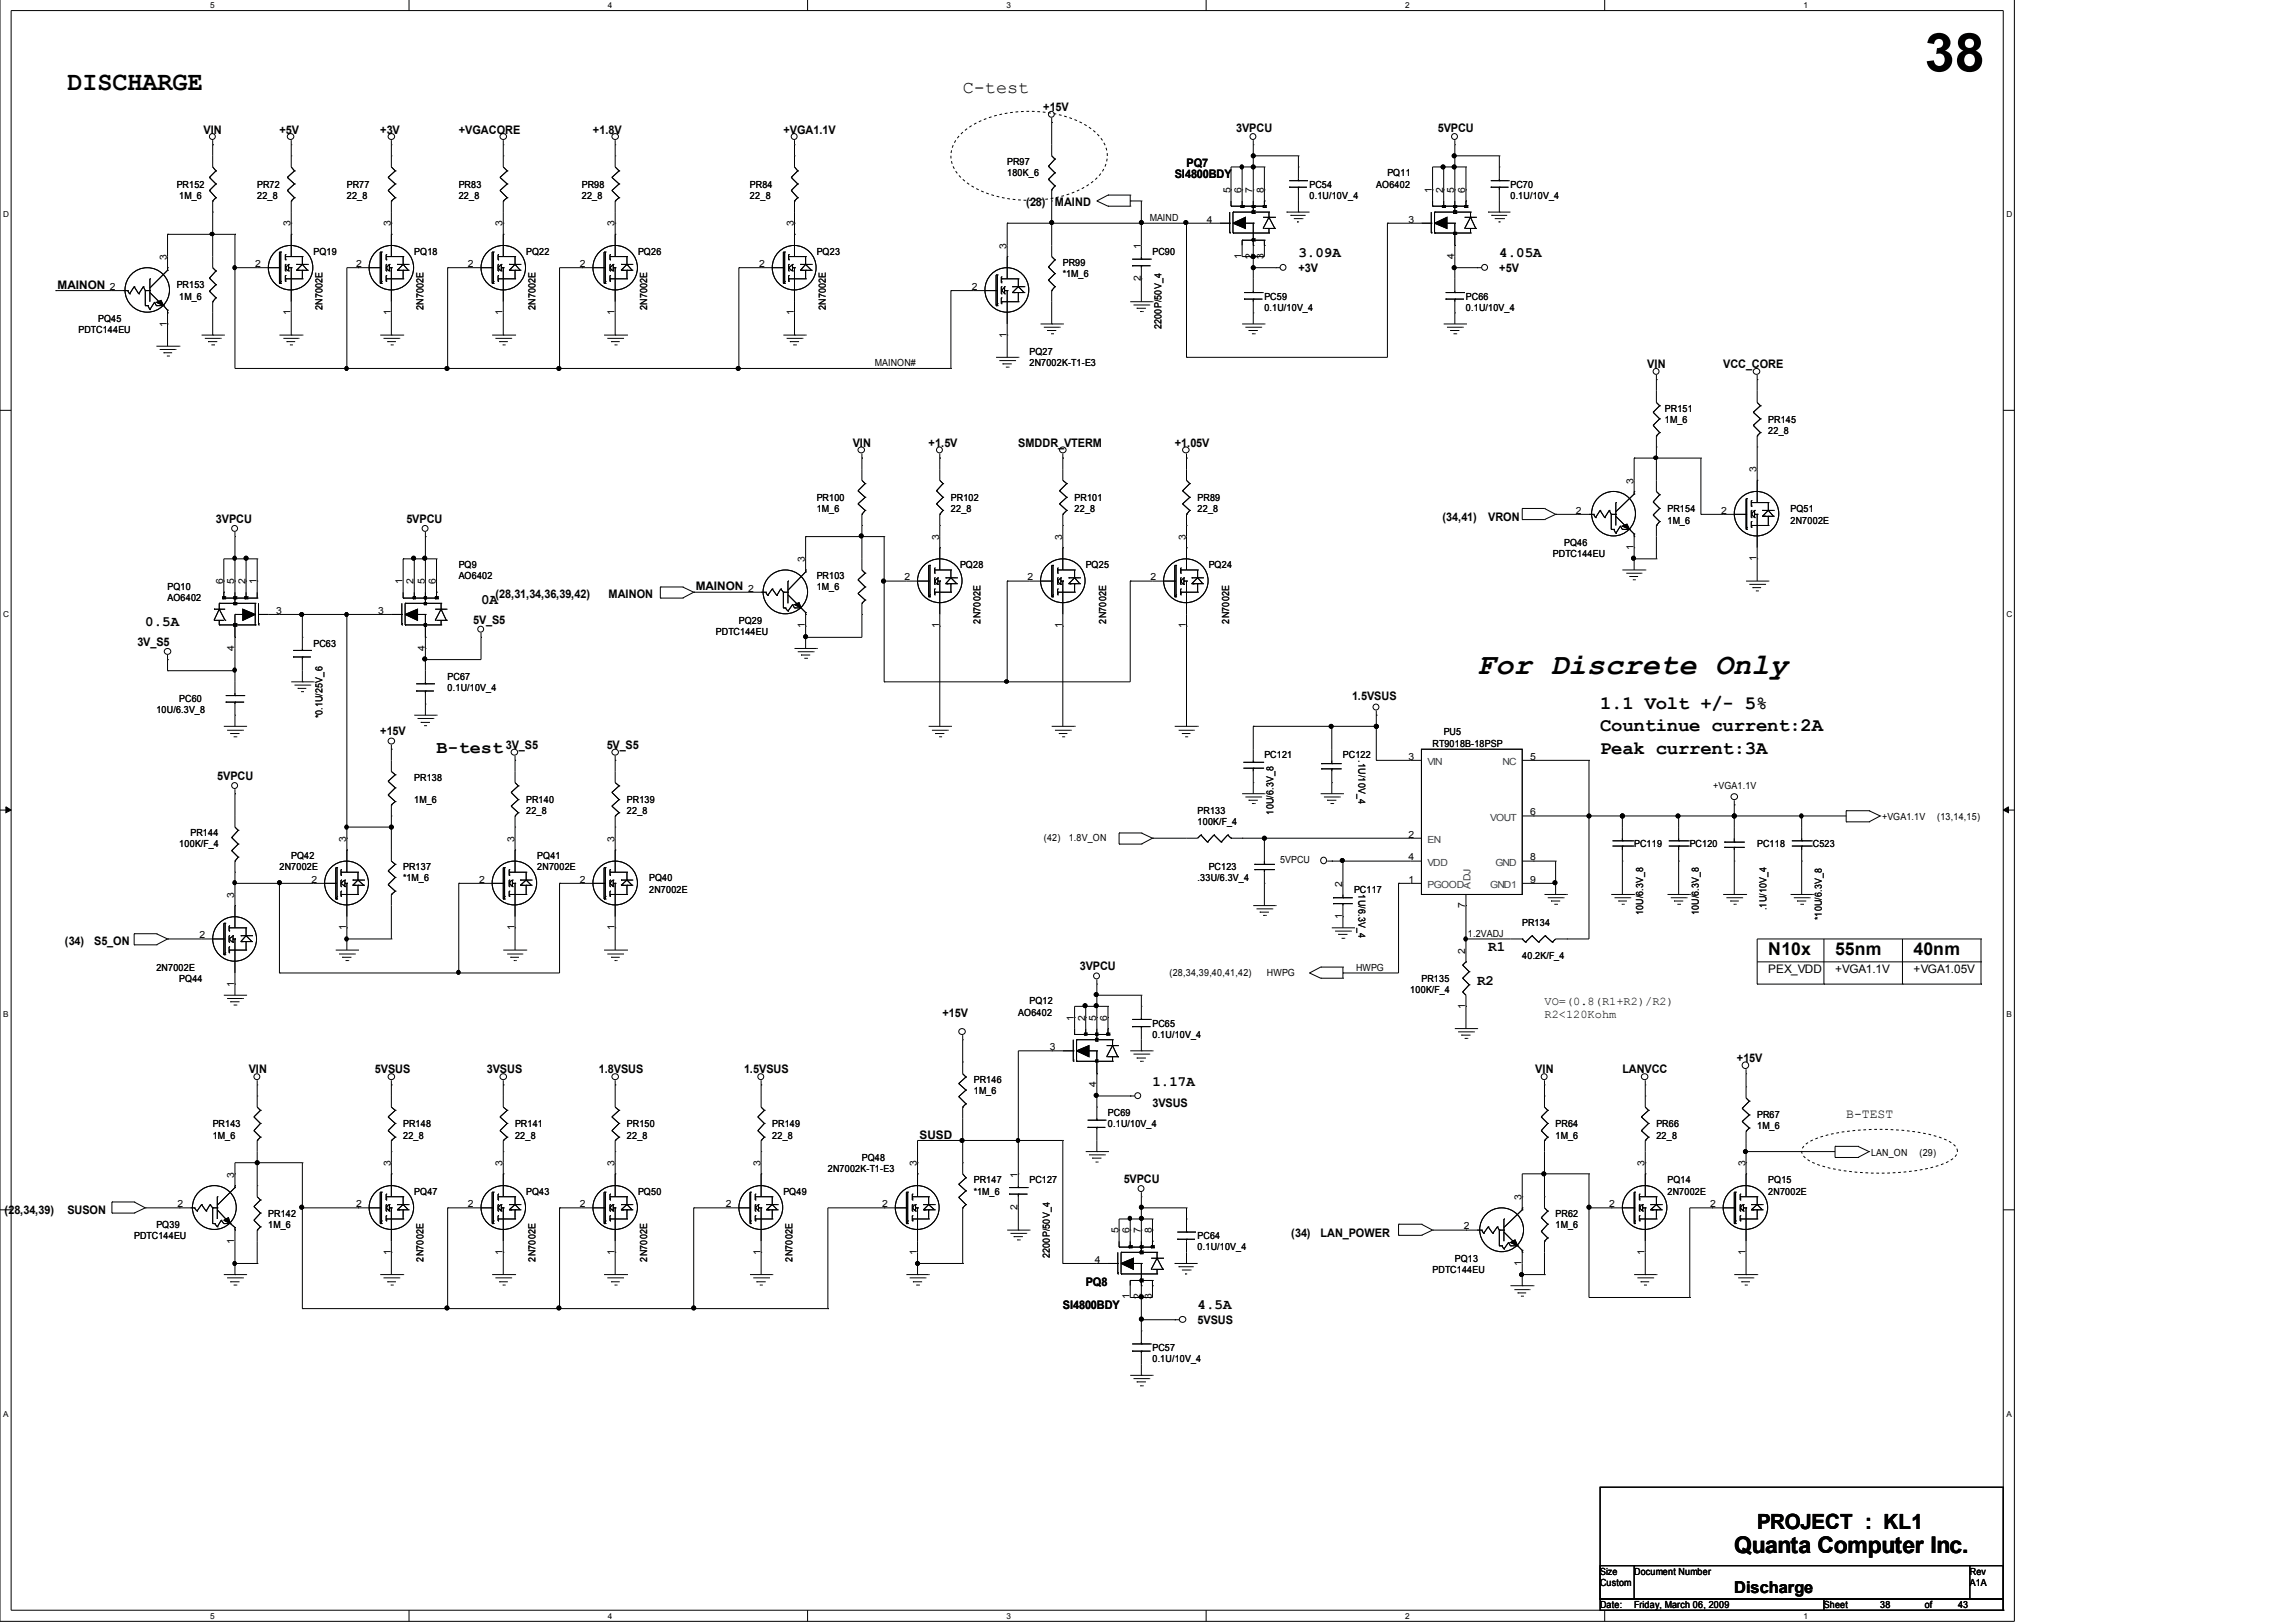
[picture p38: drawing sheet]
<svg xmlns="http://www.w3.org/2000/svg" width="297mm" height="210mm" viewBox="0 0 297 210" stroke-linecap="round" stroke-linejoin="round" font-family="sans-serif">
<defs><g id="words">
<text font-size="6.9" x="249" y="9.2">38</text>
<text font-size="3.9" x="191.1" y="87.2">For Discrete Only</text>
<text font-size="3.5" x="8.7" y="11.6">DISCHARGE</text>
<text font-size="3" x="224.4" y="201">Quanta Computer Inc.</text>
<text font-size="2.7" x="227.3" y="197.9">PROJECT : KL1</text>
<g font-size="2.5">
<text x="207" y="94.6">Countinue current:2A</text>
<text x="207" y="91.7">1.1 Volt +/- 5%</text>
<text x="207" y="97.6">Peak current:3A</text>
</g>
<g font-size="2.3">
<text x="124.5" y="12">C-test</text>
<text x="56.5" y="97.5">B-test</text>
<text x="228.8" y="123.6">N10x</text>
<text x="237.4" y="123.6">55nm</text>
<text x="247.6" y="123.6">40nm</text>
</g>
<text font-size="2.1" x="224.4" y="206.1">Discharge</text>
<g font-size="1.9">
<text x="168" y="33.3">3.09A</text>
<text x="194" y="33.3">4.05A</text>
<text x="18.8" y="81">0.5A</text>
<text x="62.2" y="78.2">0A</text>
<text x="192.5" y="123">R1</text>
<text x="191.1" y="127.4">R2</text>
<text x="149.1" y="140.5">1.17A</text>
<text x="154.9" y="169.4">4.5A</text>
</g>
<text font-size="1.7" x="238.8" y="144.7">B-TEST</text>
<g font-size="1.5">
<text x="26.3" y="17.3">VIN</text>
<text x="36.2" y="17.3">+5V</text>
<text x="49.2" y="17.3">+3V</text>
<text x="59.4" y="17.3">+VGACORE</text>
<text x="76.7" y="17.3">+1.8V</text>
<text x="101.3" y="17.3">+VGA1.1V</text>
<text x="135" y="14.4">+15V</text>
<text x="159.9" y="17">3VPCU</text>
<text x="186" y="17">5VPCU</text>
<text x="152" y="23">SI4800BDY</text>
<text x="153.5" y="21.6">PQ7</text>
<text x="132.8" y="26.7">(28)</text>
<text x="136.5" y="26.7">MAIND</text>
<text x="168" y="35.2">+3V</text>
<text x="194" y="35.2">+5V</text>
<text x="7.5" y="37.4">MAINON</text>
<text x="213.1" y="47.7">VIN</text>
<text x="222.9" y="47.7">VCC_CORE</text>
<text x="110.3" y="57.8">VIN</text>
<text x="120.1" y="57.8">+1.5V</text>
<text x="131.7" y="57.8">SMDDR_VTERM</text>
<text x="152" y="57.8">+1.05V</text>
<text x="27.9" y="67.7">3VPCU</text>
<text x="52.6" y="67.7">5VPCU</text>
<text x="186.6" y="67.4">(34,41)</text>
<text x="192.5" y="67.4">VRON</text>
<text x="64.1" y="77.4">(28,31,34,36,39,42)</text>
<text x="78.7" y="77.4">MAINON</text>
<text x="90" y="76.4">MAINON</text>
<text x="17.8" y="83.6">3V_S5</text>
<text x="61.2" y="80.7">5V_S5</text>
<text x="49.2" y="95.2">+15V</text>
<text x="174.9" y="90.5">1.5VSUS</text>
<text x="28.1" y="100.9">5VPCU</text>
<text x="65.4" y="97">3V_S5</text>
<text x="78.5" y="97">5V_S5</text>
<text x="8.4" y="122.3">(34)</text>
<text x="12.2" y="122.3">S5_ON</text>
<text x="139.7" y="125.6">3VPCU</text>
<text x="228.8" y="125.9">PEX_VDD</text>
<text x="237.4" y="125.9">+VGA1.1V</text>
<text x="247.6" y="125.9">+VGA1.05V</text>
<text x="121.9" y="131.7">+15V</text>
<text x="199.8" y="130.1">VO=(0.8(R1+R2)/R2)</text>
<text x="199.8" y="131.8">R2&lt;120Kohm</text>
<text x="224.7" y="137.4">+15V</text>
<text x="32.2" y="138.9">VIN</text>
<text x="48.5" y="138.9">5VSUS</text>
<text x="63" y="138.9">3VSUS</text>
<text x="77.5" y="138.9">1.8VSUS</text>
<text x="96.3" y="138.9">1.5VSUS</text>
<text x="149.1" y="143.3">3VSUS</text>
<text x="198.6" y="138.9">VIN</text>
<text x="209.9" y="138.9">LANVCC</text>
<text x="119" y="147.3">SUSD</text>
<text x="145.4" y="153.1">5VPCU</text>
<text x=".6" y="157.2">(28,34,39)</text>
<text x="8.7" y="157.2">SUSON</text>
<text x="167" y="160">(34)</text>
<text x="170.9" y="160">LAN_POWER</text>
<text x="140.5" y="166.4">PQ8</text>
<text x="137.5" y="169.3">SI4800BDY</text>
<text x="154.9" y="171.3">5VSUS</text>
</g>
<g font-size="1.3">
<text x="130.3" y="21.4">PR97</text>
<text x="130.3" y="22.8">180K_6</text>
<text x="179.5" y="22.8">PQ11</text>
<text x="22.9" y="24.3">PR152</text>
<text x="23.2" y="25.8">1M_6</text>
<text x="33.3" y="24.3">PR72</text>
<text x="33.3" y="25.8">22_8</text>
<text x="37.6" y="29.3" transform="rotate(-90 37.6 29.3)">3</text>
<text x="44.9" y="24.3">PR77</text>
<text x="44.9" y="25.8">22_8</text>
<text x="50.5" y="29.3" transform="rotate(-90 50.5 29.3)">3</text>
<text x="59.4" y="24.3">PR83</text>
<text x="59.4" y="25.8">22_8</text>
<text x="65" y="29.3" transform="rotate(-90 65 29.3)">3</text>
<text x="75.3" y="24.3">PR98</text>
<text x="75.3" y="25.8">22_8</text>
<text x="79.5" y="29.3" transform="rotate(-90 79.5 29.3)">3</text>
<text x="97" y="24.3">PR84</text>
<text x="97" y="25.8">22_8</text>
<text x="102.7" y="29.3" transform="rotate(-90 102.7 29.3)">3</text>
<text x="148.8" y="28.6">MAIND</text>
<text x="156.1" y="28.8">4</text>
<text x="159.2" y="25" transform="rotate(-90 159.2 25)">5</text>
<text x="160.6" y="25" transform="rotate(-90 160.6 25)">6</text>
<text x="162.1" y="25" transform="rotate(-90 162.1 25)">7</text>
<text x="163.5" y="25" transform="rotate(-90 163.5 25)">8</text>
<text x="169.4" y="24.3">PC54</text>
<text x="169.4" y="25.8">0.1U/10V_4</text>
<text x="178.1" y="24.3">AO6402</text>
<text x="182.2" y="28.8">3</text>
<text x="185.3" y="25" transform="rotate(-90 185.3 25)">1</text>
<text x="186.7" y="25" transform="rotate(-90 186.7 25)">2</text>
<text x="188.1" y="25" transform="rotate(-90 188.1 25)">5</text>
<text x="189.6" y="25" transform="rotate(-90 189.6 25)">6</text>
<text x="195.4" y="24.3">PC70</text>
<text x="195.4" y="25.8">0.1U/10V_4</text>
<text x="21.6" y="33.6" transform="rotate(-90 21.6 33.6)">3</text>
<text x="33" y="34.6">2</text>
<text x="40.6" y="32.9">PQ19</text>
<text x="46.1" y="34.6">2</text>
<text x="53.6" y="32.9">PQ18</text>
<text x="60.5" y="34.6">2</text>
<text x="68.1" y="32.9">PQ22</text>
<text x="75" y="34.6">2</text>
<text x="82.5" y="32.9">PQ26</text>
<text x="98.2" y="34.6">2</text>
<text x="105.7" y="32.9">PQ23</text>
<text x="130.2" y="32.2" transform="rotate(-90 130.2 32.2)">3</text>
<text x="137.5" y="34.4">PR99</text>
<text x="137.5" y="35.8">*1M_6</text>
<text x="147.6" y="32.2" transform="rotate(-90 147.6 32.2)">1</text>
<text x="149.1" y="32.9">PC90</text>
<text x="160.6" y="33.5" transform="rotate(-90 160.6 33.5)">1</text>
<text x="162.1" y="33.5" transform="rotate(-90 162.1 33.5)">2</text>
<text x="163.5" y="33.5" transform="rotate(-90 163.5 33.5)">3</text>
<text x="188.1" y="33.5" transform="rotate(-90 188.1 33.5)">4</text>
<text x="12.7" y="41.7">PQ45</text>
<text x="14.2" y="37.5">2</text>
<text x="22.9" y="37.3">PR153</text>
<text x="23.2" y="38.8">1M_6</text>
<text x="37.6" y="40.8" transform="rotate(-90 37.6 40.8)">1</text>
<text x="41.7" y="40.1" transform="rotate(-90 41.7 40.1)">2N7002E</text>
<text x="50.5" y="40.8" transform="rotate(-90 50.5 40.8)">1</text>
<text x="54.8" y="40.1" transform="rotate(-90 54.8 40.1)">2N7002E</text>
<text x="65" y="40.8" transform="rotate(-90 65 40.8)">1</text>
<text x="69.3" y="40.1" transform="rotate(-90 69.3 40.1)">2N7002E</text>
<text x="79.5" y="40.8" transform="rotate(-90 79.5 40.8)">1</text>
<text x="83.7" y="40.1" transform="rotate(-90 83.7 40.1)">2N7002E</text>
<text x="102.7" y="40.8" transform="rotate(-90 102.7 40.8)">1</text>
<text x="106.8" y="40.1" transform="rotate(-90 106.8 40.1)">2N7002E</text>
<text x="125.7" y="37.5">2</text>
<text x="147.6" y="36.4" transform="rotate(-90 147.6 36.4)">2</text>
<text x="163.6" y="38.8">PC59</text>
<text x="163.6" y="40.2">0.1U/10V_4</text>
<text x="189.7" y="38.8">PC66</text>
<text x="189.7" y="40.2">0.1U/10V_4</text>
<text x="10.2" y="43.1">PDTC144EU</text>
<text x="21.6" y="42.3" transform="rotate(-90 21.6 42.3)">1</text>
<text x="113.2" y="47.4">MAINON#</text>
<text x="130.2" y="43.7" transform="rotate(-90 130.2 43.7)">1</text>
<text x="133.2" y="46">PQ27</text>
<text x="133.2" y="47.4">2N7002K-T1-E3</text>
<text x="150.3" y="42.6" transform="rotate(-90 150.3 42.6)">2200P/50V_4</text>
<text x="215.4" y="53.3">PR151</text>
<text x="215.4" y="54.7">1M_6</text>
<text x="228.8" y="54.7">PR145</text>
<text x="228.8" y="56.1">22_8</text>
<text x="105.7" y="64.8">PR100</text>
<text x="123" y="64.8">PR102</text>
<text x="139" y="64.8">PR101</text>
<text x="154.9" y="64.8">PR89</text>
<text x="211.3" y="62.6" transform="rotate(-90 211.3 62.6)">3</text>
<text x="227.2" y="61.1" transform="rotate(-90 227.2 61.1)">3</text>
<text x="105.7" y="66.2">1M_6</text>
<text x="121.5" y="69.9" transform="rotate(-90 121.5 69.9)">3</text>
<text x="123" y="66.2">22_8</text>
<text x="137.4" y="69.9" transform="rotate(-90 137.4 69.9)">3</text>
<text x="139" y="66.2">22_8</text>
<text x="153.4" y="69.9" transform="rotate(-90 153.4 69.9)">3</text>
<text x="154.9" y="66.2">22_8</text>
<text x="202.4" y="70.6">PQ46</text>
<text x="203.9" y="66.5">2</text>
<text x="211.3" y="71.2" transform="rotate(-90 211.3 71.2)">1</text>
<text x="215.7" y="66.2">PR154</text>
<text x="215.7" y="67.7">1M_6</text>
<text x="222.7" y="66.5">2</text>
<text x="231.6" y="66.2">PQ51</text>
<text x="231.6" y="67.7">2N7002E</text>
<text x="21.7" y="76.4">PQ10</text>
<text x="21.7" y="77.8">AO6402</text>
<text x="28.9" y="75.6" transform="rotate(-90 28.9 75.6)">6</text>
<text x="30.3" y="75.6" transform="rotate(-90 30.3 75.6)">5</text>
<text x="31.7" y="75.6" transform="rotate(-90 31.7 75.6)">2</text>
<text x="33.2" y="75.6" transform="rotate(-90 33.2 75.6)">1</text>
<text x="52.1" y="75.6" transform="rotate(-90 52.1 75.6)">1</text>
<text x="53.5" y="75.6" transform="rotate(-90 53.5 75.6)">2</text>
<text x="54.9" y="75.6" transform="rotate(-90 54.9 75.6)">5</text>
<text x="56.4" y="75.6" transform="rotate(-90 56.4 75.6)">6</text>
<text x="59.4" y="73.5">PQ9</text>
<text x="59.4" y="74.9">AO6402</text>
<text x="96.8" y="76.6">2</text>
<text x="104.1" y="72.7" transform="rotate(-90 104.1 72.7)">3</text>
<text x="105.7" y="74.9">PR103</text>
<text x="105.7" y="76.4">1M_6</text>
<text x="117" y="75.1">2</text>
<text x="124.2" y="73.5">PQ28</text>
<text x="132.9" y="75.1">2</text>
<text x="140.5" y="73.5">PQ25</text>
<text x="148.8" y="75.1">2</text>
<text x="156.4" y="73.5">PQ24</text>
<text x="200.9" y="72.1">PDTC144EU</text>
<text x="227.2" y="72.7" transform="rotate(-90 227.2 72.7)">1</text>
<text x="35.7" y="79.4">3</text>
<text x="40.6" y="83.7">PC63</text>
<text x="48.9" y="79.4">3</text>
<text x="92.6" y="82.2">PDTC144EU</text>
<text x="95.6" y="80.7">PQ29</text>
<text x="104.1" y="81.3" transform="rotate(-90 104.1 81.3)">1</text>
<text x="121.5" y="81.3" transform="rotate(-90 121.5 81.3)">1</text>
<text x="126.8" y="80.7" transform="rotate(-90 126.8 80.7)">2N7002E</text>
<text x="137.4" y="81.3" transform="rotate(-90 137.4 81.3)">1</text>
<text x="143.1" y="80.7" transform="rotate(-90 143.1 80.7)">2N7002E</text>
<text x="153.4" y="81.3" transform="rotate(-90 153.4 81.3)">1</text>
<text x="159" y="80.7" transform="rotate(-90 159 80.7)">2N7002E</text>
<text x="30.3" y="84.3" transform="rotate(-90 30.3 84.3)">4</text>
<text x="54.9" y="84.3" transform="rotate(-90 54.9 84.3)">4</text>
<text x="57.9" y="88">PC67</text>
<text x="57.9" y="89.4">0.1U/10V_4</text>
<text x="20.2" y="92.3">10U/6.3V_8</text>
<text x="23.2" y="90.9">PC60</text>
<text x="41.7" y="93" transform="rotate(-90 41.7 93)">*0.1U/25V_6</text>
<text x="186.8" y="95.2">PU5</text>
<text x="53.6" y="101">PR138</text>
<text x="163.6" y="98.1">PC121</text>
<text x="173.7" y="98.1">PC122</text>
<text x="175.8" y="98.4" transform="rotate(90 175.8 98.4)">.1U/10V_4</text>
<text x="182.2" y="98.3">3</text>
<text x="185.3" y="96.7">RT9018B-18PSP</text>
<text x="198" y="98.3">5</text>
<text x="53.6" y="103.9">1M_6</text>
<text x="68.1" y="103.9">PR140</text>
<text x="68.1" y="105.3">22_8</text>
<text x="81.1" y="103.9">PR139</text>
<text x="81.1" y="105.3">22_8</text>
<text x="154.9" y="105.3">PR133</text>
<text x="154.9" y="106.8">100K/F_4</text>
<text x="164.8" y="105.4" transform="rotate(-90 164.8 105.4)">10U/6.3V_8</text>
<text x="198" y="105.5">6</text>
<text x="221.7" y="102.1">+VGA1.1V</text>
<text x="243.5" y="106.1">+VGA1.1V</text>
<text x="250.6" y="106.1">(13,14,15)</text>
<text x="23.2" y="109.7">100K/F_4</text>
<text x="24.6" y="108.2">PR144</text>
<text x="36.2" y="112.6">2N7002E</text>
<text x="37.7" y="111.2">PQ42</text>
<text x="44.8" y="109" transform="rotate(-90 44.8 109)">3</text>
<text x="52.2" y="112.6">PR137</text>
<text x="66.5" y="109" transform="rotate(-90 66.5 109)">3</text>
<text x="69.5" y="111.2">PQ41</text>
<text x="69.5" y="112.6">2N7002E</text>
<text x="79.5" y="109" transform="rotate(-90 79.5 109)">3</text>
<text x="135" y="108.8">(42)</text>
<text x="138.3" y="108.8">1.8V_ON</text>
<text x="156.4" y="112.6">PC123</text>
<text x="165.6" y="111.7">5VPCU</text>
<text x="182.2" y="108.4">2</text>
<text x="182.2" y="111.4">4</text>
<text x="198" y="111.4">8</text>
<text x="211.4" y="109.7">PC119</text>
<text x="218.6" y="109.7">PC120</text>
<text x="227.3" y="109.7">PC118</text>
<text x="234.5" y="109.7">C523</text>
<text x="30.3" y="116.2" transform="rotate(-90 30.3 116.2)">3</text>
<text x="40.3" y="114.2">2</text>
<text x="52.2" y="114.1">*1M_6</text>
<text x="62" y="114.2">2</text>
<text x="75" y="114.2">2</text>
<text x="84" y="114.1">PQ40</text>
<text x="84" y="115.5">2N7002E</text>
<text x="154.9" y="114.1">.33U/6.3V_4</text>
<text x="173.7" y="119" transform="rotate(-90 173.7 119)">1</text>
<text x="173.7" y="114.7" transform="rotate(-90 173.7 114.7)">2</text>
<text x="175.2" y="115.5">PC117</text>
<text x="175.8" y="115.8" transform="rotate(90 175.8 115.8)">1U/6.3V_4</text>
<text x="182.2" y="114.2">1</text>
<text x="189.6" y="117.5" transform="rotate(-90 189.6 117.5)">7</text>
<text x="196.9" y="119.8">PR134</text>
<text x="198" y="114.2">9</text>
<text x="212.6" y="118.5" transform="rotate(-90 212.6 118.5)">10U/6.3V_8</text>
<text x="219.8" y="118.5" transform="rotate(-90 219.8 118.5)">10U/6.3V_8</text>
<text x="228.5" y="117.8" transform="rotate(-90 228.5 117.8)">.1U/10V_4</text>
<text x="235.7" y="119.1" transform="rotate(-90 235.7 119.1)">*10U/6.3V_8</text>
<text x="20.2" y="125.7">2N7002E</text>
<text x="25.8" y="121.4">2</text>
<text x="44.8" y="120.4" transform="rotate(-90 44.8 120.4)">1</text>
<text x="66.5" y="120.4" transform="rotate(-90 66.5 120.4)">1</text>
<text x="79.5" y="120.4" transform="rotate(-90 79.5 120.4)">1</text>
<text x="175.4" y="125.7">HWPG</text>
<text x="189.6" y="123.5" transform="rotate(-90 189.6 123.5)">2</text>
<text x="189.9" y="121.3">1.2VADJ</text>
<text x="196.9" y="124.1">40.2K/F_4</text>
<text x="23.2" y="127.1">PQ44</text>
<text x="30.3" y="127.7" transform="rotate(-90 30.3 127.7)">1</text>
<text x="131.7" y="131.4">AO6402</text>
<text x="133.2" y="130">PQ12</text>
<text x="151.3" y="126.3">(28,34,39,40,41,42)</text>
<text x="163.9" y="126.3">HWPG</text>
<text x="182.5" y="128.5">100K/F_4</text>
<text x="183.9" y="127.1">PR135</text>
<text x="189.6" y="130.6" transform="rotate(-90 189.6 130.6)">1</text>
<text x="135.8" y="135.9">3</text>
<text x="138.9" y="132.1" transform="rotate(-90 138.9 132.1)">1</text>
<text x="140.4" y="132.1" transform="rotate(-90 140.4 132.1)">2</text>
<text x="141.8" y="132.1" transform="rotate(-90 141.8 132.1)">5</text>
<text x="143.3" y="132.1" transform="rotate(-90 143.3 132.1)">6</text>
<text x="149.1" y="132.9">PC65</text>
<text x="149.1" y="134.3">0.1U/10V_4</text>
<text x="126" y="140.1">PR146</text>
<text x="126" y="141.6">1M_6</text>
<text x="141.8" y="140.7" transform="rotate(-90 141.8 140.7)">4</text>
<text x="27.5" y="145.9">PR143</text>
<text x="27.5" y="147.3">1M_6</text>
<text x="52.2" y="145.9">PR148</text>
<text x="52.2" y="147.3">22_8</text>
<text x="66.6" y="145.9">PR141</text>
<text x="66.6" y="147.3">22_8</text>
<text x="81.1" y="145.9">PR150</text>
<text x="81.1" y="147.3">22_8</text>
<text x="99.9" y="145.9">PR149</text>
<text x="99.9" y="147.3">22_8</text>
<text x="143.3" y="144.5">PC69</text>
<text x="143.3" y="145.9">0.1U/10V_4</text>
<text x="201.3" y="145.9">PR64</text>
<text x="201.3" y="147.3">1M_6</text>
<text x="214.3" y="145.9">PR66</text>
<text x="214.3" y="147.3">22_8</text>
<text x="227.3" y="144.7">PR67</text>
<text x="227.3" y="146.1">1M_6</text>
<text x="242.1" y="149.5">LAN_ON</text>
<text x="248.3" y="149.5">(29)</text>
<text x="30.3" y="152.4" transform="rotate(-90 30.3 152.4)">3</text>
<text x="50.5" y="150.9" transform="rotate(-90 50.5 150.9)">3</text>
<text x="53.6" y="154.6">PQ47</text>
<text x="65" y="150.9" transform="rotate(-90 65 150.9)">3</text>
<text x="68.1" y="154.6">PQ43</text>
<text x="79.5" y="150.9" transform="rotate(-90 79.5 150.9)">3</text>
<text x="82.5" y="154.6">PQ50</text>
<text x="98.4" y="150.9" transform="rotate(-90 98.4 150.9)">3</text>
<text x="101.3" y="154.6">PQ49</text>
<text x="107.1" y="151.7">2N7002K-T1-E3</text>
<text x="111.5" y="150.2">PQ48</text>
<text x="118.6" y="150.9" transform="rotate(-90 118.6 150.9)">3</text>
<text x="126" y="153.1">PR147</text>
<text x="126" y="154.6">*1M_6</text>
<text x="131.7" y="152.4" transform="rotate(-90 131.7 152.4)">1</text>
<text x="133.2" y="153.1">PC127</text>
<text x="196.8" y="155.3" transform="rotate(-90 196.8 155.3)">3</text>
<text x="212.8" y="150.9" transform="rotate(-90 212.8 150.9)">3</text>
<text x="215.7" y="153.1">PQ14</text>
<text x="215.7" y="154.6">2N7002E</text>
<text x="225.8" y="150.9" transform="rotate(-90 225.8 150.9)">3</text>
<text x="228.8" y="153.1">PQ15</text>
<text x="228.8" y="154.6">2N7002E</text>
<text x="17.4" y="160.4">PDTC144EU</text>
<text x="20.2" y="158.9">PQ39</text>
<text x="22.9" y="156.2">2</text>
<text x="30.3" y="161" transform="rotate(-90 30.3 161)">1</text>
<text x="34.7" y="157.5">PR142</text>
<text x="34.7" y="158.9">1M_6</text>
<text x="46.1" y="156.2">2</text>
<text x="60.5" y="156.2">2</text>
<text x="75" y="156.2">2</text>
<text x="93.9" y="156.2">2</text>
<text x="114.1" y="156.2">2</text>
<text x="131.7" y="156.6" transform="rotate(-90 131.7 156.6)">2</text>
<text x="144.7" y="159.6" transform="rotate(-90 144.7 159.6)">5</text>
<text x="146.1" y="159.6" transform="rotate(-90 146.1 159.6)">6</text>
<text x="147.6" y="159.6" transform="rotate(-90 147.6 159.6)">7</text>
<text x="149" y="159.6" transform="rotate(-90 149 159.6)">8</text>
<text x="154.9" y="160.4">PC64</text>
<text x="154.9" y="161.8">0.1U/10V_4</text>
<text x="189.4" y="159.1">2</text>
<text x="201.3" y="157.5">PR62</text>
<text x="201.3" y="158.9">1M_6</text>
<text x="208.2" y="156.2">2</text>
<text x="221.2" y="156.2">2</text>
<text x="50.5" y="162.4" transform="rotate(-90 50.5 162.4)">1</text>
<text x="54.8" y="163.3" transform="rotate(-90 54.8 163.3)">2N7002E</text>
<text x="65" y="162.4" transform="rotate(-90 65 162.4)">1</text>
<text x="69.3" y="163.3" transform="rotate(-90 69.3 163.3)">2N7002E</text>
<text x="79.5" y="162.4" transform="rotate(-90 79.5 162.4)">1</text>
<text x="83.7" y="163.3" transform="rotate(-90 83.7 163.3)">2N7002E</text>
<text x="98.4" y="162.4" transform="rotate(-90 98.4 162.4)">1</text>
<text x="102.5" y="163.3" transform="rotate(-90 102.5 163.3)">2N7002E</text>
<text x="118.6" y="162.4" transform="rotate(-90 118.6 162.4)">1</text>
<text x="135.8" y="162.8" transform="rotate(-90 135.8 162.8)">2200P/50V_4</text>
<text x="141.6" y="163.4">4</text>
<text x="185.3" y="164.7">PDTC144EU</text>
<text x="188.2" y="163.3">PQ13</text>
<text x="196.8" y="163.8" transform="rotate(-90 196.8 163.8)">1</text>
<text x="212.8" y="162.4" transform="rotate(-90 212.8 162.4)">1</text>
<text x="225.8" y="162.4" transform="rotate(-90 225.8 162.4)">1</text>
<text x="146.1" y="168.2" transform="rotate(-90 146.1 168.2)">1</text>
<text x="147.6" y="168.2" transform="rotate(-90 147.6 168.2)">2</text>
<text x="149" y="168.2" transform="rotate(-90 149 168.2)">3</text>
<text x="149.1" y="174.9">PC57</text>
<text x="149.1" y="176.3">0.1U/10V_4</text>
<text x="207" y="203.8">Size</text>
<text x="211.4" y="203.8">Document Number</text>
<text x="254.8" y="203.8">Rev</text>
<text x="207" y="208.1">Date:</text>
<text x="207" y="205.2">Custom</text>
<text x="211.4" y="208.1">Friday, March 06, 2009</text>
<text x="236" y="208.1">Sheet</text>
<text x="243.2" y="208.1">38</text>
<text x="249" y="208.1">of</text>
<text x="253.3" y="208.1">43</text>
<text x="254.8" y="205.2">A1A</text>
</g>
<g font-size="1.3" fill="#004080">
<text x="184.7" y="99">VIN</text>
<text x="194.4" y="99">NC</text>
<text x="192.8" y="106.2">VOUT</text>
<text x="184.7" y="109.1">EN</text>
<text x="184.7" y="112">VDD</text>
<text x="193.5" y="112">GND</text>
<text x="184.7" y="114.9">PGOOD</text>
<text x="190.2" y="115" transform="rotate(-90 190.2 115)">ADJ</text>
<text x="192.8" y="114.9">GND1</text>
</g>
<g font-size="1.1">
<text x="27.2" y="1">5</text>
<text x="78.7" y="1">4</text>
<text x="130.2" y="1">3</text>
<text x="181.8" y="1">2</text>
<text x="233.3" y="1">1</text>
<text x=".4" y="28.1">D</text>
<text x="259.6" y="28.1">D</text>
<text x=".4" y="79.9">C</text>
<text x="259.6" y="79.9">C</text>
<text x=".4" y="131.6">B</text>
<text x="259.6" y="131.6">B</text>
<text x=".4" y="183.3">A</text>
<text x="259.6" y="183.3">A</text>
<text x="27.2" y="209.5">5</text>
<text x="78.7" y="209.5">4</text>
<text x="130.2" y="209.5">3</text>
<text x="181.8" y="209.5">2</text>
<text x="233.3" y="209.5">1</text>
</g>
</g></defs>
<path d="M0 -.1v209.9h260.6v-209.9M1.4 1.4h257.8v207h-257.8z" fill="none" stroke="#000" stroke-width=".13"/>
<g fill="#fff">
<path d="M27.2 .1h.4v1.1h-.4z"/>
<path d="M27.2 208.5h.4v1.1h-.4z"/>
</g>
<path d="M52.9 -.1v1.5M52.9 208.4v1.4" fill="none" stroke="#000" stroke-width=".13"/>
<g fill="#fff">
<path d="M78.7 .1h.4v1.1h-.4z"/>
<path d="M78.7 208.5h.4v1.1h-.4z"/>
</g>
<path d="M104.5 -.1v1.5M104.5 208.4v1.4" fill="none" stroke="#000" stroke-width=".13"/>
<g fill="#fff">
<path d="M130.2 .1h.4v1.1h-.4z"/>
<path d="M130.2 208.5h.4v1.1h-.4z"/>
</g>
<path d="M156 -.1v1.5M156 208.4v1.4" fill="none" stroke="#000" stroke-width=".13"/>
<g fill="#fff">
<path d="M181.8 .1h.4v1.1h-.4z"/>
<path d="M181.8 208.5h.4v1.1h-.4z"/>
</g>
<path d="M207.6 -.1v1.5M207.6 208.4v1.4" fill="none" stroke="#000" stroke-width=".13"/>
<g fill="#fff">
<path d="M233.3 .1h.5v1.1h-.5z"/>
<path d="M233.3 208.5h.5v1.1h-.5z"/>
<path d="M.4 27.2h.5v1.1h-.5z"/>
<path d="M259.6 27.2h.5v1.1h-.5z"/>
<path d="M.4 78.9h.5v1.1h-.5z"/>
<path d="M259.6 78.9h.5v1.1h-.5z"/>
</g>
<path d="M0 53.1h1.4M259.2 53.1h1.4" fill="none" stroke="#000" stroke-width=".13"/>
<g fill="#fff">
<path d="M.4 130.7h.5v1.1h-.5z"/>
<path d="M259.6 130.7h.5v1.1h-.5z"/>
</g>
<path d="M0 104.8h1.4M259.2 104.8h1.4" fill="none" stroke="#000" stroke-width=".13"/>
<path d="M.8 104.4l.6 .4-.6 .4zM259.2 104.8l.6-.4v.8z" fill="#000" stroke="#000" stroke-width=".13"/>
<g fill="#fff">
<path d="M.4 182.4h.6v1.1h-.6z"/>
<path d="M259.6 182.4h.6v1.1h-.6z"/>
</g>
<g fill="none" stroke="#000" stroke-width=".13">
<path d="M27.5 18.7h.1M27.5 18.1v3.5l.4 .5M37.7 18.7h.1M37.7 18.1v3.5l.4 .5M50.6 18.7h.1M50.6 18.1v3.5l.5 .5M65.1 18.7h.1M65.1 18.1v3.5l.5 .5M79.6 18.7h.1M79.6 18.1v3.5l.5 .5M102.8 18.7h.1M102.8 18.1v3.5l.4 .5"/>
<path d="M136.1 15.8h.1M136.1 15.3v4.9l.4 .4M162.1 18.7h.1M162.1 18.1v9.3M188.2 18.7h.1M188.2 18.1v9.3M7.2 37.6h.1M7.2 37.6h9.3M16.5 37.6h.1M16.5 37.6l.3 .4M16.8 38h.1M17.4 37.1h.1"/>
<path d="M17.4 37.1l-.6 .9M17.4 37.1l.5 .9M17.9 38h.1M18.5 37.1h.1M18.5 37.1l-.6 .9M18.5 37.1l.3 .5M18.8 37.6h.1M18.8 39.6h.1M18.8 37.6h.6M18.8 37.6v2M18.8 39.6h.3M19.1 39.6h.1"/>
<path d="M19.1 39.6l.3 .5M19.4 37.6h.1M19.4 36.1h.1M19.4 36.1v2.9M19.4 37.9l1.2 1.1M20 39.1h.1M20 39.1l-.6 1M20 39.1l.2 .5M20.2 39.6h.1M20.2 39.6h1M20.6 39h.1M21.2 39.6h.1"/>
<path d="M21.2 39.6l.5 .5M21.7 30.3h.1M21.7 35h.1M21.7 34.6h.1M21.7 30.3v4.7M21.7 30.3h8.7M21.7 35l-2.3 2.3M27.1 23h.1M27.1 24.7h.1M27.1 36h.1M27.1 37.7h.1M27.1 23l.8 .8"/>
<path d="M27.1 24.7l.8 .9M27.1 36l.8 .8M27.1 37.7l.8 .8M27.5 27.4h.1M27.5 30.3h.1M27.5 26h.1M27.5 39h.1M27.5 26v8.6l.4 .5M27.5 39v4.4M27.9 22.1h.1M27.9 23.8h.1M27.9 25.6h.1"/>
<path d="M27.9 35.1h.1M27.9 36.8h.1M27.9 38.5h.1M27.9 22.1l-.8 .9M27.9 23.8l-.8 .9M27.9 25.6l-.4 .4M27.9 35.1l-.8 .9M27.9 36.8l-.8 .9M27.9 38.5l-.4 .5M30.4 30.3h.1M30.4 34.6h.1M30.4 30.3v17.4h92.6"/>
<path d="M30.4 34.6h5.8M36.2 36.6h.1M36.2 34.6h.1M36.2 36.7h.1M36.3 32.6h.1M36.3 36.4h.1M36.3 36.7h.1M36.3 32.6h-.1v4.1M36.3 32.6v4.1M36.9 33.2h.1M36.9 34.6h.1M36.9 34.2h.1"/>
<path d="M36.9 35.1h.1M36.9 35.7h.1M36.9 36.3h.1M36.9 32.9h.1M36.9 33.5h.1M36.9 33.6h.1M36.9 36.1h.1M36.9 36.4h.1M36.9 33.2h2.2M36.9 36.1h2.2M36.9 34.6l.3 .4M36.9 32.9v.7"/>
<path d="M36.9 34.2v.9M36.9 35.7v.7M37.2 23h.1M37.2 24.7h.1M37.2 35h.1M37.2 23l.9 .8M37.2 24.7l.9 .9M37.2 35l.1 .1M37.3 35.1h.1M37.3 34.2h.1M37.3 34.6h.1M37.3 34.6h.4"/>
<path d="M37.3 34.2l-.4 .4M37.3 34.2v.9M37.7 28.9h.1M37.7 20.2h.1M37.7 26h.1M37.7 34.6h.1M37.7 30.3h.1M37.7 26v7.2M37.7 34.6v8.8M38.1 22.1h.1M38.1 23.8h.1M38.1 25.6h.1"/>
<path d="M38.1 22.1l-.9 .9M38.1 23.8l-.9 .9M38.1 25.6l-.4 .4M38.4 35h.1M38.4 34.2h.1M38.4 35h1.4M38.4 34.2h1.4M38.5 35h.1M38.6 35h.1M39.1 35h.1M39.1 33.2h.1M39.1 34.2h.1"/>
<path d="M39.1 36.1h.1M39.1 33.2v1M39.1 35v1.1M39.1 34.2l.7 .8M39.1 34.2l-.7 .8M39.8 35h.1M39.8 34.2h.1M46.3 34.6h.1M49.2 36.6h.1M49.2 34.6h.1M49.2 36.7h.1M49.2 34.6h-4.3v13.1"/>
<path d="M49.2 36.7h.2M49.4 32.6h.1M49.4 36.4h.1M49.4 36.7h.1M49.4 32.6h-.2v4.1M49.4 32.6v4.1M50 33.2h.1M50 34.6h.1M50 34.2h.1M50 35.1h.1M50 35.7h.1M50 36.3h.1"/>
<path d="M50 32.9h.1M50 33.5h.1M50 33.6h.1M50 36.1h.1M50 36.4h.1M50 33.2h2.2M50 36.1h2.2M50 34.6l.2 .4M50 32.9v.7M50 34.2v.9M50 35.7v.7M50.2 23h.1"/>
<path d="M50.2 24.7h.1M50.2 35h.1M50.2 23l.9 .8M50.2 24.7l.9 .9M50.2 35l.2 .1M50.4 35.1h.1M50.4 34.2h.1M50.4 34.6h.1M50.4 34.6h.2M50.4 34.2l-.4 .4M50.4 34.2v.9M50.6 28.9h.1"/>
<path d="M50.6 20.2h.1M50.6 26h.1M50.6 34.6h.1M50.6 30.3h.1M50.6 26v7.2M50.6 34.6v8.8M51.1 22.1h.1M51.1 23.8h.1M51.1 25.6h.1M51.1 22.1l-.9 .9M51.1 23.8l-.9 .9M51.1 25.6l-.5 .4"/>
<path d="M51.4 35h.1M51.4 34.2h.1M51.4 35h1.4M51.4 34.2h1.4M51.6 35h.1M52.2 35h.1M52.2 33.2h.1M52.2 34.2h.1M52.2 36.1h.1M52.2 33.2v1M52.2 35v1.1M52.2 34.2l.6 .8"/>
<path d="M52.2 34.2l-.8 .8M52.8 35h.1M52.8 34.2h.1M57.9 34.6h.1M57.9 34.6v13.1M57.9 34.6h5.8M63.7 36.6h.1M63.7 34.6h.1M63.7 36.7h.1M63.8 32.6h.1M63.8 36.4h.1M63.8 36.7h.1"/>
<path d="M63.8 32.6h-.1v4.1M63.8 32.6v4.1M64.4 33.2h.1M64.4 34.6h.1M64.4 34.2h.1M64.4 35.1h.1M64.4 35.7h.1M64.4 36.3h.1M64.4 32.9h.1M64.4 33.5h.1M64.4 33.6h.1M64.4 36.1h.1"/>
<path d="M64.4 36.4h.1M64.4 33.2h2.2M64.4 36.1h2.2M64.4 34.6l.3 .4M64.4 32.9v.7M64.4 34.2v.9M64.4 35.7v.7M64.7 35h.1M64.7 23h.1M64.7 24.7h.1M64.7 35l.2 .1M64.7 23l.9 .8"/>
<path d="M64.7 24.7l.9 .9M64.9 35.1h.1M64.9 34.2h.1M64.9 34.6h.1M64.9 34.6h.2M64.9 34.2l-.5 .4M64.9 34.2v.9M65.1 28.9h.1M65.1 20.2h.1M65.1 34.6h.1M65.1 30.3h.1M65.1 26h.1"/>
<path d="M65.1 26v7.2M65.1 34.6v8.8M65.6 22.1h.1M65.6 23.8h.1M65.6 25.6h.1M65.6 22.1l-.9 .9M65.6 23.8l-.9 .9M65.6 25.6l-.5 .4M65.9 35h.1M65.9 34.2h.1M65.9 35h1.4M65.9 34.2h1.4"/>
<path d="M66 35h.1M66.1 35h.1M66.6 35h.1M66.6 33.2h.1M66.6 34.2h.1M66.6 36.1h.1M66.6 33.2v1M66.6 35v1.1M66.6 34.2l.7 .8M66.6 34.2l-.7 .8M67.3 35h.1M67.3 34.2h.1"/>
<path d="M75.3 34.6h.1M78.1 36.6h.1M78.1 34.6h.1M78.1 36.7h.1M78.1 34.6h-5.7v13.1M78.1 36.7h.2M78.3 32.6h.1M78.3 36.4h.1M78.3 36.7h.1M78.3 32.6h-.2v4.1M78.3 32.6v4.1M78.9 33.2h.1"/>
<path d="M78.9 34.6h.1M78.9 34.2h.1M78.9 35.1h.1M78.9 35.7h.1M78.9 36.3h.1M78.9 32.9h.1M78.9 33.5h.1M78.9 33.6h.1M78.9 36.1h.1M78.9 36.4h.1M78.9 33.2h2.2M78.9 34.6l.3 .4"/>
<path d="M78.9 32.9v.7M78.9 34.2v.9M78.9 35.7v.7M78.9 36.1h2.2M79.2 35h.1M79.2 23h.1M79.2 24.7h.1M79.2 35l.1 .1M79.2 24.7l.9 .9M79.2 23l.9 .8M79.3 35.1h.1M79.3 34.2h.1"/>
<path d="M79.3 34.6h.1M79.3 34.6h.3M79.3 34.2l-.4 .4M79.3 34.2v.9M79.6 28.9h.1M79.6 20.2h.1M79.6 34.6h.1M79.6 30.3h.1M79.6 26h.1M79.6 26v7.2M79.6 34.6v8.8M80.1 22.1h.1"/>
<path d="M80.1 23.8h.1M80.1 25.6h.1M80.1 22.1l-.9 .9M80.1 23.8l-.9 .9M80.1 25.6l-.5 .4M80.3 35h.1M80.3 34.2h.1M80.3 35h1.5M80.3 34.2h1.5M80.5 35h.1M80.6 35h.1M81.1 35h.1"/>
<path d="M81.1 33.2h.1M81.1 34.2h.1M81.1 36.1h.1M81.1 33.2v1M81.1 35v1.1M81.1 34.2l.7 .8M81.1 34.2l-.8 .8M81.8 35h.1M81.8 34.2h.1M95.6 34.6h.1M95.6 34.6h5.7M95.6 34.6v13.1"/>
<path d="M101.3 36.6h.1M101.3 34.6h.1M101.3 36.7h.1M101.3 36.7h.2M101.5 32.6h.1M101.5 36.4h.1M101.5 36.7h.1M101.5 32.6h-.2v4.1M101.5 32.6v4.1M102 33.2h.1M102 34.6h.1M102 34.2h.1"/>
<path d="M102 35.1h.1M102 35.7h.1M102 36.3h.1M102 32.9h.1M102 33.5h.1M102 33.6h.1M102 36.1h.1M102 36.4h.1M102 33.2h2.2M102 36.1h2.2M102 34.6l.4 .4M102 32.9v.7"/>
<path d="M102 34.2v.9M102 35.7v.7M102.4 23h.1M102.4 24.7h.1M102.4 35h.1M102.4 23l.8 .8M102.4 24.7l.8 .9M102.4 35l.1 .1M102.5 35.1h.1M102.5 34.2h.1M102.5 34.6h.1M102.5 34.6h.3"/>
<path d="M102.5 34.2l-.5 .4M102.5 34.2v.9M102.8 28.9h.1M102.8 20.2h.1M102.8 26h.1M102.8 34.6h.1M102.8 30.3h.1M102.8 26v7.2M102.8 34.6v8.8M103.2 22.1h.1M103.2 23.8h.1M103.2 25.6h.1"/>
<path d="M103.2 22.1l-.8 .9M103.2 23.8l-.8 .9M103.2 25.6l-.4 .4M103.5 35h.1M103.5 34.2h.1M103.5 35h1.5M103.5 34.2h1.5M103.6 35h.1M103.8 35h.1M104.2 35h.1M104.2 33.2h.1M104.2 34.2h.1"/>
<path d="M104.2 36.1h.1M104.2 33.2v1M104.2 35v1.1M104.2 34.2l.8 .8M104.2 34.2l-.7 .8M105 35h.1M105 34.2h.1M123 37.6h.1M123 37.6v10.1M123 37.6h5.9M128.9 39.5h.1M128.9 37.6h.1"/>
<path d="M128.9 39.6h.1M129 35.6h.1M129 39.3h.1M129 39.6h.1M129 35.6h-.1v4M129 35.6v4M129.5 36.1h.1M129.5 37.6h.1M129.5 37.1h.1M129.5 38h.1M129.5 38.5h.1M129.5 39.1h.1"/>
<path d="M129.5 35.8h.1M129.5 36.4h.1M129.5 36.6h.1M129.5 39h.1M129.5 39.3h.1M129.5 39h2.2M129.5 36.1h2.2M129.5 37.6l.4 .3M129.5 35.8v.8M129.5 37.1v.9M129.5 38.5v.8M129.9 37.9h.1"/>
<path d="M129.9 37.9l.1 .1M130 38h.1M130 37.1h.1M130 37.6h.1M130 37.6h.3M130 37.1l-.5 .5M130 37.1v.9M130.3 28.9h.1M130.3 37.6h.1M130.3 33.2h.1M130.3 28.9v7.2M130.3 37.6v8.6"/>
<path d="M130.3 28.9h28.8M131 37.9h.1M131 37.1h.1M131 37.9h1.5M131 37.1h1.5M131.1 37.9h.1M131.3 37.9h.1M131.7 37.9h.1M131.7 36.1h.1M131.7 37.1h.1M131.7 39h.1M131.7 36.1v1"/>
<path d="M131.7 37.9v1.1M131.7 37.1l.8 .8M131.7 37.1l-.7 .8M132.5 37.9h.1M132.5 37.1h.1M135.6 21.5h.1M135.6 23.2h.1M135.6 34.6h.1M135.6 36.3h.1M135.6 21.5l.9 .9M135.6 23.2l.9 .9M135.6 34.6l.9 .8"/>
<path d="M135.6 36.3l.9 .8M136.1 26h.1M136.1 28.9h.1M136.1 24.6h.1M136.1 37.6h.1M136.1 24.6v8.6l.4 .4M136.1 37.6v4.3M136.5 20.6h.1M136.5 22.4h.1M136.5 24.1h.1M136.5 33.6h.1M136.5 35.4h.1"/>
<path d="M136.5 37.1h.1M136.5 20.6l-.9 .9M136.5 22.4l-.9 .8M136.5 24.1l-.4 .5M136.5 33.6l-.9 1M136.5 35.4l-.9 .9M136.5 37.1l-.4 .5M141.9 26h.1M141.9 26l1.4 .7M143.3 25.2h.1M143.3 26.7h.1M143.3 25.2h2.9"/>
<path d="M143.3 25.2l-1.4 .8M143.3 26.7h2.9M146.2 26h.1M146.2 26.7h.1M146.2 25.2h.1M146.2 25.2v1.5M146.2 26h1.5M146.2 39h2.9M146.5 34.4h.1M146.5 34.4h2.3M146.5 33.5h2.3M146.6 39.5h2.1"/>
<path d="M147.1 39.9h.1M147.1 39.9h1.2M147.7 28.9h.1M147.7 36.1h.1M147.7 26h.1M147.7 33.5h.1M147.7 34.4h.1M147.7 26v7.5M147.7 34.4v4.6M148.7 39.5h.1M148.8 33.5h.1M149.1 39h.1"/>
<path d="M153.5 28.9h.1M153.5 28.9v17.3M159.1 28.9h.1M159.1 30.1h.1M159.1 30.2h.1M159.1 27.4v2.8M159.3 24.6h.1M159.3 26.7h.1M159.3 26.7h4.3M159.5 27.4h.1M159.5 30.2h.1M159.5 27.4h4.7"/>
<path d="M159.5 27.4v2.8M159.5 30.2h4.7M160.5 26.6h.1M160.5 26.9h.1M160.5 26.6h.4M160.5 26.9h.4M160.5 26.6v.3M160.7 21.6h.1M160.7 24.6h.1M160.7 26.7h.1M160.7 31.1h.1M160.7 21.6v5.1"/>
<path d="M160.7 31.1v2.1h2.9v-2.1M160.7 31.1h2.9M160.9 26.7h.1M160.9 26.6h.1M160.9 26.9h.1M160.9 26.6v.3M161 38.7h.1M161 38.7h2.3M161 37.9h2.3M161.1 28.9h1M162 26.6h.1M162 26.9h.1"/>
<path d="M162 27.3h.1M162 27.6h.1M162 30.9h.1M162 31.2h.1M162 26.6h.3M162 26.9h.3M162 26.6v.3M162 27.3v.3M162 30.9v.3M162 27.6h.3M162 27.3h.3M162 30.9h.3"/>
<path d="M162 31.2h.3M162.1 21.6h.1M162.1 24.6h.1M162.1 20.2h.1M162.1 34.6h.1M162.1 33.2h.1M162.1 37.9h.1M162.1 38.7h.1M162.1 26.7h.1M162.1 26.9h.1M162.1 28.9h.1M162.1 27.4h.1"/>
<path d="M162.1 27.6h.1M162.1 30.9h.1M162.1 31.1h.1M162.1 31.8h.1M162.1 28.9v9M162.1 38.7v3.2M162.1 34.6h3.5M162.1 20.2h5.9M162.3 26.9h.1M162.3 26.6h.1M162.3 27.6h.1M162.3 27.3h.1"/>
<path d="M162.3 31.2h.1M162.3 30.9h.1M162.3 26.6v.3M162.3 27.3v.3M162.3 30.9v.3M163.3 37.9h.1M163.4 26.9h.1M163.4 26.6h.1M163.4 29.6h.1M163.4 26.6h.3M163.4 26.9h.3M163.4 26.6v.3"/>
<path d="M163.4 28.1h1.5M163.6 21.6h.1M163.6 24.6h.1M163.6 26.6h.1M163.6 31.1h.1M163.6 31.8h.1M163.6 26.7h.1M163.6 26h.1M163.6 21.6h-4.3v5.1M163.6 21.6v5.1M163.6 29.6h1.3M163.7 26.6h.1"/>
<path d="M163.7 26.7h.1M163.7 26.9h.1M163.7 26.6v.3M164.2 27.4h.1M164.2 28.1h.1M164.2 30.2h.1M164.2 27.4v.7M164.2 29.6v.6M164.2 28.1l-.8 1.5M164.2 28.1l.7 1.5M164.9 28.1h.1M164.9 29.6h.1"/>
<path d="M165 34.6h.1M166.5 27.4h.1M166.5 27.4h2.9M166.8 24.2h.1M166.8 24.2h2.3M166.8 23.4h2.3M167 27.9h.1M167 27.9h1.9M167.4 28.3h1.1M167.8 28.7h.1M167.8 28.7h.3M168 21.6h.1"/>
<path d="M168 20.2h.1M168 27.4h.1M168 23.4h.1M168 24.2h.1M168 20.2v3.2M168 24.2v3.2M168.5 28.3h.1M169.1 23.4h.1M179.5 28.9h.1M179.5 28.9h5.7M179.5 28.9v17.3h-26M185.2 28.9h.1"/>
<path d="M185.2 30.1h.1M185.2 30.2h.1M185.2 27.4v2.8M185.3 24.6h.1M185.3 26.7h.1M185.3 26.7h4.4M185.6 27.4h.1M185.6 30.2h.1M185.6 27.4h4.6M185.6 30.2h4.6M185.6 27.4v2.8M186.6 26.6h.1"/>
<path d="M186.6 26.9h.1M186.6 26.6h.3M186.6 26.9h.3M186.6 26.6v.3M186.8 24.6h.1M186.8 21.6h.1M186.8 26.7h.1M186.8 21.6v5.1M186.9 26.7h.1M186.9 26.6h.1M186.9 26.9h.1M186.9 26.6v.3"/>
<path d="M187 38.7h.1M187 38.7h2.4M187 37.9h2.4M187.2 28.9h1M188 26.6h.1M188 26.9h.1M188 27.3h.1M188 27.6h.1M188 30.1h.1M188 30.3h.1M188 30.3h.4M188 26.6h.4"/>
<path d="M188 26.9h.4M188 27.6h.4M188 27.3h.4M188 26.6v.3M188 27.3v.3M188 30.1v.2M188 30.1h.4M188.2 21.6h.1M188.2 24.6h.1M188.2 20.2h.1M188.2 34.6h.1M188.2 37.9h.1"/>
<path d="M188.2 38.7h.1M188.2 26.7h.1M188.2 26.9h.1M188.2 28.9h.1M188.2 27.4h.1M188.2 27.6h.1M188.2 30.1h.1M188.2 31.8h.1M188.2 28.9v9M188.2 38.7v3.2M188.2 34.6h3.5M188.2 20.2h5.8"/>
<path d="M188.4 26.9h.1M188.4 26.6h.1M188.4 27.6h.1M188.4 27.3h.1M188.4 30.3h.1M188.4 30.1h.1M188.4 26.6v.3M188.4 27.3v.3M188.4 30.1v.2M189.4 37.9h.1M189.5 26.9h.1M189.5 26.6h.1"/>
<path d="M189.5 29.6h.1M189.5 26.6h.3M189.5 26.9h.3M189.5 28.1h1.4M189.5 26.6v.3M189.7 21.6h.1M189.7 24.6h.1M189.7 26.6h.1M189.7 26.7h.1M189.7 26h.1M189.7 21.6h-4.4v5.1M189.7 21.6v5.1"/>
<path d="M189.7 29.6h1.2M189.8 26.6h.1M189.8 26.7h.1M189.8 26.9h.1M189.8 26.6v.3M190.2 27.4h.1M190.2 28.1h.1M190.2 30.2h.1M190.2 27.4v.7M190.2 29.6v.6M190.2 28.1l-.7 1.5M190.2 28.1l.7 1.5"/>
<path d="M190.9 28.1h.1M190.9 29.6h.1M191.1 34.6h.1M192.5 27.4h.1M192.5 27.4h2.9M192.9 24.2h.1M192.9 24.2h2.3M192.9 23.4h2.3M193 27.9h.1M193 27.9h2M193.4 28.3h1.2M193.9 28.7h.1"/>
<path d="M193.9 28.7h.2M194 21.6h.1M194 20.2h.1M194 27.4h.1M194 23.4h.1M194 24.2h.1M194 20.2v3.2M194 24.2v3.2M194.6 28.3h.1M195.2 23.4h.1M19.4 40.1h.1M20.2 44.8h3"/>
<path d="M20.7 45.2h2M21.2 45.6h.1M21.2 45.6h1.1M21.6 46.1h.2M21.7 41.9h.1M21.7 40.5h.1M21.7 40.1h.1M21.7 40.1v4.7M21.8 46.1h.1M22.7 45.2h.1M23.2 44.8h.1M26.1 43.4h2.9"/>
<path d="M26.5 43.8h2M26.9 44.2h.1M26.9 44.2h1.2M27.3 44.6h.4M27.5 43.4h.1M27.7 44.6h.1M28.5 43.8h.1M29 43.4h.1M36.2 43.4h2.9M36.7 43.8h1.9M37.1 44.2h.1M37.1 44.2h1.1"/>
<path d="M37.5 44.6h.3M37.7 43.4h.1M37.8 44.6h.1M38.6 43.8h.1M39.1 43.4h.1M44.9 47.7h.1M49.2 43.4h3M49.6 43.8h2M50.1 44.2h.1M50.1 44.2h1.1M50.5 44.6h.3M50.6 43.4h.1"/>
<path d="M50.8 44.6h.1M51.6 43.8h.1M52.2 43.4h.1M57.9 47.7h.1M63.7 43.4h2.9M64.1 43.8h2M64.6 44.2h.1M64.6 44.2h1.1M65 44.6h.3M65.1 43.4h.1M65.3 44.6h.1M66.1 43.8h.1"/>
<path d="M66.6 43.4h.1M72.4 47.7h.1M78.1 43.4h3M78.6 43.8h2M79.1 44.2h.1M79.1 44.2h1.1M79.5 44.6h.3M79.6 43.4h.1M79.8 44.6h.1M80.6 43.8h.1M81.1 43.4h.1M95.6 47.7h.1"/>
<path d="M101.3 43.4h2.9M101.8 43.8h2M102.2 44.2h.1M102.2 44.2h1.2M102.6 44.6h.4M102.8 43.4h.1M103 44.6h.1M103.8 43.8h.1M104.2 43.4h.1M111.5 59.3h.1M111.5 58.7v3.5l.4 .4M121.6 59.3h.1"/>
<path d="M121.6 58.7v3.5l.4 .4M123 47.7h.1M128.9 46.2h2.8M129.3 46.7h2M129.7 47.1h.1M129.7 47.1h1.2M130.1 47.5h.4M130.3 43.4h.1M130.5 47.5h.1M131.3 46.7h.1M131.7 46.2h.1M134.6 41.9h2.9"/>
<path d="M135 42.3h2.1M135.5 42.8h.1M135.5 42.8h1.2M136 43.2h.2M136.1 41.9h.1M136.2 43.2h.1M137.1 42.3h.1M137.5 59.3h.1M137.5 41.9h.1M137.5 58.7v3.5l.5 .4M147.5 40.3h.3M147.8 40.3h.1"/>
<path d="M153.5 59.3h.1M153.5 46.2h.1M153.5 58.7v3.5l.4 .4M160.7 41.9h2.9M161.1 42.3h2.1M161.5 42.8h.1M161.5 42.8h1.2M162 43.2h.3M162.1 40.5h.1M162.3 43.2h.1M163.2 42.3h.1M163.6 41.9h.1"/>
<path d="M186.8 41.9h2.9M187.2 42.3h2M187.6 42.8h.1M187.6 42.8h1.2M188 43.2h.4M188.2 40.5h.1M188.4 43.2h.1M189.2 42.3h.1M189.7 41.9h.1M211.4 59.3h.1M211.4 59.3v4.6M211.4 59.3h8.6"/>
<path d="M213.9 53.4h.1M213.9 55h.1M213.9 53.4l.8 .8M213.9 55l.8 1M214.3 59.3h.1M214.3 49.1h.1M214.3 57.8h.1M214.3 56.4h.1M214.3 48.5v3.6l.4 .4M214.3 56.4v7.2l.4 .4M214.7 52.5h.1M214.7 54.2h.1"/>
<path d="M214.7 56h.1M214.7 52.5l-.8 .9M214.7 54.2l-.8 .8M214.7 56l-.4 .4M220 59.3h.1M220 59.3v7.3M226.8 53.4h.1M226.8 55h.1M226.8 53.4l1 .8M226.8 55l1 1M227.3 49.1h.1M227.3 57.8h.1"/>
<path d="M227.3 56.4h.1M227.3 48.5v3.6l.5 .4M227.3 56.4v8.6M227.8 52.5h.1M227.8 54.2h.1M227.8 56h.1M227.8 52.5l-1 .9M227.8 54.2l-1 .8M227.8 56l-.5 .4M27.7 78.8h.1M27.7 78.8h1.4M28.4 78.1h.1"/>
<path d="M28.4 78.8h.1M28.4 78.1h4.6M28.4 78.1v.7M28.4 78.8l.7 1.5M28.4 78.8l-.7 1.5M28.8 77.2h.1M28.8 77.4h.1M28.8 77.5h.1M28.8 77.2h.3M28.8 77.5h.3M28.8 77.2v.3M29 75.2h.1"/>
<path d="M29 77.2h.1M29 77.4h.1M29 76.6h.1M29 77.4h4.3M29.1 77.5h.1M29.1 77.2h.1M29.1 77.2v.3M30.2 77.5h.1M30.2 77.2h.1M30.2 78.2h.1M30.2 78h.1M30.2 77.2h.4"/>
<path d="M30.2 77.5h.4M30.2 78.2h.4M30.2 78h.4M30.2 77.2v.3M30.2 78v.2M30.4 72.3h.1M30.4 75.2h.1M30.4 69.4h.1M30.4 77.4h.1M30.4 77.5h.1M30.4 79.5h.1M30.4 78.1h.1"/>
<path d="M30.4 78.2h.1M30.4 68.8v9.3M30.4 79.5v10.5M30.4 79.5h1M30.6 77.2h.1M30.6 77.5h.1M30.6 78h.1M30.6 78.2h.1M30.6 77.2v.3M30.6 78v.2M31.7 77.4h.1M31.7 77.2h.1"/>
<path d="M31.7 77.5h.1M31.7 77.2h.3M31.7 77.5h.3M31.7 77.2v.3M31.8 72.3h.1M31.8 75.2h.1M31.8 77.4h.1M31.8 72.3v5.1M32 77.2h.1M32 77.5h.1M32 77.2v.3M33 78.1h.1"/>
<path d="M33 78.1v2.8M33.3 75.2h.1M33.3 72.3h.1M33.3 77.4h.1M33.3 72.3h-4.3v5.1M33.3 72.3v5.1M33.4 79.5h.1M33.4 79.5h18.6M33.4 78.1v2.8M39.1 79.5h.1M39.1 79.5v4.7M44.9 79.5h.1"/>
<path d="M44.9 79.5v33.4M49.2 79.5h.1M52 79.5h.1M52 78.1v2.8M52.2 72.3h.1M52.2 77.4h.1M52.2 72.3h4.3M52.2 72.3v5.1M52.2 77.4h4.3M52.4 78.1h.1M52.4 78.1v2.8M52.4 78.1h4.7"/>
<path d="M53.4 77.2h.1M53.4 77.5h.1M53.4 77.2h.3M53.4 77.5h.3M53.4 77.2v.3M53.6 72.3h.1M53.6 77.4h.1M53.6 72.3v5.1M53.7 77.4h.1M53.7 77.2h.1M53.7 77.5h.1M53.7 77.2v.3"/>
<path d="M54 79.5h1M54.9 77.2h.1M54.9 77.5h.1M54.9 78h.1M54.9 78.2h.1M54.9 77.2h.2M54.9 77.5h.2M54.9 77.2v.3M54.9 78v.2M54.9 78.2h.2M54.9 78h.2M55 72.3h.1"/>
<path d="M55 69.4h.1M55 77.4h.1M55 77.5h.1M55 79.5h.1M55 78.1h.1M55 78.2h.1M55 68.8v9.3M55 79.5v9M55.1 77.5h.1M55.1 77.2h.1M55.1 78.2h.1M55.1 78h.1"/>
<path d="M55.1 77.2v.3M55.1 78v.2M56.3 77.5h.1M56.3 77.2h.1M56.3 77.2h.3M56.3 77.5h.3M56.3 77.2v.3M56.3 78.8h1.4M56.5 72.3h.1M56.5 77.2h.1M56.5 77.4h.1M56.5 76.6h.1"/>
<path d="M56.5 72.3v5.1M56.6 77.2h.1M56.6 77.4h.1M56.6 77.5h.1M56.6 77.2v.3M57.1 78.1h.1M57.1 78.8h.1M57.1 78.1v.7M57.1 78.8l-.8 1.5M57.1 78.8l.6 1.5M57.7 78.8h.1M85.4 76h.1"/>
<path d="M85.4 77.4h.1M85.4 76h2.9M85.4 76v1.4M85.4 77.4h2.9M88.3 76h.1M88.3 77.4h.1M88.3 76l1.4 .6M89.7 76.6h.1M89.7 76.6h9.4M89.7 76.6l-1.4 .8M99.1 76.6h.1M99.1 76.6l.2 .5"/>
<path d="M99.3 77.1h.1M99.9 76.2h.1M99.9 76.2l-.6 .9M99.9 76.2l.6 .9M100.5 77.1h.1M101 76.2h.1M101 76.2l-.5 .9M101 76.2l.3 .4M101.3 76.6h.1M101.3 78.7h.1M101.3 76.6h.6M101.3 76.6v2.1"/>
<path d="M101.3 78.7h.3M101.6 78.7h.1M101.6 78.7l.3 .4M101.9 76.6h.1M101.9 75.2h.1M101.9 79.1h.1M101.9 75.2v2.9M101.9 77l1.1 1.1M102.5 78.2h.1M102.5 78.2l-.6 .9M102.5 78.2l.3 .5M102.8 78.7h.1"/>
<path d="M102.8 78.7h.8M103 78.1h.1M103.6 78.7h.1M103.6 78.7l.6 .6M104.2 69.4h.1M104.2 79.5h.1M104.2 79.3h.1M104.2 74h.1M104.2 73.8h.1M104.2 69.4v4.6M104.2 79.3v4.6M104.2 69.4h10.2"/>
<path d="M104.2 74l-2.3 2.4M111 63.5h.1M111 65.2h.1M111 75h.1M111 76.8h.1M111 63.5l.9 .9M111 65.2l.9 .9M111 75l.9 1M111 76.8l.9 .9M111.5 69.4h.1M111.5 68h.1M111.5 79.5h.1"/>
<path d="M111.5 66.6h.1M111.5 78.1h.1M111.5 66.6v7.2l.4 .4M111.5 78.1v4.4h-7.3M111.9 62.6h.1M111.9 64.4h.1M111.9 66.1h.1M111.9 74.2h.1M111.9 76h.1M111.9 77.7h.1M111.9 62.6l-.9 .9M111.9 64.4l-.9 .8"/>
<path d="M111.9 66.1l-.4 .5M111.9 74.2l-.9 .8M111.9 76l-.9 .8M111.9 77.7l-.4 .4M114.4 75.2h.1M114.4 69.4h.1M114.4 69.4v18.8M114.4 75.2h5.7M120.1 77.1h.1M120.1 75.2h.1M120.1 77.2h.1M120.1 77.2h.2"/>
<path d="M120.3 73.2h.1M120.3 77h.1M120.3 77.2h.1M120.3 73.2h-.2v4M120.3 73.2v4M120.9 73.8h.1M120.9 75.2h.1M120.9 74.8h.1M120.9 75.6h.1M120.9 76.2h.1M120.9 76.8h.1M120.9 73.5h.1"/>
<path d="M120.9 74h.1M120.9 74.2h.1M120.9 76.6h.1M120.9 77h.1M120.9 76.6h2.1M120.9 73.8h2.1M120.9 75.2l.3 .3M120.9 73.5v.7M120.9 74.8v.8M120.9 76.2v.8M121.2 63.5h.1M121.2 65.2h.1"/>
<path d="M121.2 75.5h.1M121.2 63.5l.8 .9M121.2 65.2l.8 .9M121.2 75.5l.1 .1M121.3 75.6h.1M121.3 74.8h.1M121.3 75.2h.1M121.3 75.2h.3M121.3 74.8l-.4 .4M121.3 74.8v.8M121.6 68h.1M121.6 66.6h.1"/>
<path d="M121.6 75.2h.1M121.6 70.9h.1M121.6 66.6v7.2M121.6 75.2v18.8M122 62.6h.1M122 64.4h.1M122 66.1h.1M122 62.6l-.8 .9M122 64.4l-.8 .8M122 66.1l-.4 .5M122.3 75.5h.1M122.3 74.8h.1"/>
<path d="M122.3 75.5h1.5M122.3 74.8h1.5M122.5 75.5h.1M122.6 75.5h.1M123 75.5h.1M123 73.8h.1M123 74.8h.1M123 76.6h.1M123 73.8v1M123 75.5v1.1M123 74.8l.8 .7M123 74.8l-.7 .7"/>
<path d="M123.8 75.5h.1M123.8 74.8h.1M130.3 75.2h.1M130.3 75.2h5.8M130.3 75.2v13M136.1 77.1h.1M136.1 75.2h.1M136.1 77.2h.1M136.2 73.2h.1M136.2 77h.1M136.2 77.2h.1M136.2 73.2h-.1v4"/>
<path d="M136.2 73.2v4M136.8 73.8h.1M136.8 75.2h.1M136.8 74.8h.1M136.8 75.6h.1M136.8 76.2h.1M136.8 76.8h.1M136.8 73.5h.1M136.8 74h.1M136.8 74.2h.1M136.8 76.6h.1M136.8 77h.1"/>
<path d="M136.8 76.6h2.2M136.8 73.8h2.2M136.8 75.2l.3 .3M136.8 73.5v.7M136.8 74.8v.8M136.8 76.2v.8M137.1 63.5h.1M137.1 65.2h.1M137.1 75.5h.1M137.1 63.5l.9 .9M137.1 65.2l.9 .9M137.1 75.5l.1 .1"/>
<path d="M137.2 75.6h.1M137.2 74.8h.1M137.2 75.2h.1M137.2 75.2h.3M137.2 74.8l-.4 .4M137.2 74.8v.8M137.5 68h.1M137.5 66.6h.1M137.5 75.2h.1M137.5 70.9h.1M137.5 66.6v7.2M137.5 75.2v18.8"/>
<path d="M138 62.6h.1M138 64.4h.1M138 66.1h.1M138 62.6l-.9 .9M138 64.4l-.9 .8M138 66.1l-.5 .5M138.3 75.5h.1M138.3 74.8h.1M138.3 75.5h1.4M138.3 74.8h1.4M138.4 75.5h.1M138.5 75.5h.1"/>
<path d="M139 75.5h.1M139 73.8h.1M139 74.8h.1M139 76.6h.1M139 73.8v1M139 75.5v1.1M139 74.8l.7 .7M139 74.8l-.7 .7M139.7 75.5h.1M139.7 74.8h.1M146.2 75.2h.1M146.2 75.2v13h-31.8"/>
<path d="M146.2 75.2h5.8M152 77.1h.1M152 75.2h.1M152 77.2h.1M152.1 73.2h.1M152.1 77h.1M152.1 77.2h.1M152.1 73.2h-.1v4M152.1 73.2v4M152.7 73.8h.1M152.7 75.2h.1M152.7 74.8h.1"/>
<path d="M152.7 75.6h.1M152.7 76.2h.1M152.7 76.8h.1M152.7 73.5h.1M152.7 74h.1M152.7 74.2h.1M152.7 76.6h.1M152.7 77h.1M152.7 76.6h2.2M152.7 73.8h2.2M152.7 75.2l.3 .3M152.7 73.5v.7"/>
<path d="M152.7 74.8v.8M152.7 76.2v.8M153 75.5h.1M153 63.5h.1M153 65.2h.1M153 75.5l.2 .1M153 63.5l.9 .9M153 65.2l.9 .9M153.2 75.6h.1M153.2 74.8h.1M153.2 75.2h.1M153.2 75.2h.3"/>
<path d="M153.2 74.8l-.5 .4M153.2 74.8v.8M153.5 68h.1M153.5 75.2h.1M153.5 70.9h.1M153.5 66.6h.1M153.5 66.6v7.2M153.5 75.2v18.8M153.9 62.6h.1M153.9 64.4h.1M153.9 66.1h.1M153.9 62.6l-.9 .9"/>
<path d="M153.9 64.4l-.9 .8M153.9 66.1l-.4 .5M154.2 75.5h.1M154.2 74.8h.1M154.2 75.5h1.4M154.2 74.8h1.4M154.3 75.5h.1M154.4 75.5h.1M154.9 75.5h.1M154.9 73.8h.1M154.9 74.8h.1M154.9 76.6h.1"/>
<path d="M154.9 73.8v1M154.9 75.5v1.1M154.9 74.8l.7 .7M154.9 74.8l-.7 .7M155.6 75.5h.1M155.6 74.8h.1M196.9 67.2h.1M196.9 65.8h.1M196.9 65.8v1.4M196.9 65.8h2.9M196.9 67.2h2.9M199.8 65.8h.1"/>
<path d="M199.8 67.2h.1M199.8 65.8l1.5 .8M201.3 66.6h.1M201.3 66.6h4.9M201.3 66.6l-1.5 .6M206.2 66.6h.1M206.2 66.6l.2 .4M206.4 67h.1M207 66.1h.1M207 66.1l-.6 .9M207 66.1l.6 .9M207.6 67h.1"/>
<path d="M208.2 66.1h.1M208.2 66.1l-.6 .9M208.2 66.1l.2 .5M208.4 66.6h.1M208.4 68.5h.1M208.4 66.6h.6M208.4 68.5h.4M208.4 66.6v1.9M208.8 68.5h.1M208.8 68.5l.2 .5M209 66.6h.1M209 65h.1"/>
<path d="M209 69h.1M209 65v3M209 66.8l1.2 1.2M209.6 68.1h.1M209.6 68.1l-.6 .9M209.6 68.1l.3 .4M209.9 68.5h.1M209.9 73.8h3M209.9 68.5h.9M210.2 68h.1M210.4 74.2h1.9M210.8 74.6h.1"/>
<path d="M210.8 68.5h.1M210.8 74.6h1.1M210.8 68.5l.6 .6M211.2 75h.3M211.4 72.3h.1M211.4 70.9h.1M211.4 69.4h.1M211.4 69.1h.1M211.4 63.9h.1M211.4 63.6h.1M211.4 72.3h2.9M211.4 69.1v4.7"/>
<path d="M211.4 63.9l-2.4 2.3M211.5 75h.1M212.3 74.2h.1M212.9 73.8h.1M213.9 65h.1M213.9 66.6h.1M213.9 65l.8 .8M213.9 66.6l.8 .9M214.3 72.3h.1M214.3 68h.1M214.3 68v4.3M214.7 64h.1"/>
<path d="M214.7 65.8h.1M214.7 67.5h.1M214.7 64l-.8 1M214.7 65.8l-.8 .8M214.7 67.5l-.4 .5M220 66.6h.1M220 66.6h5.9M225.9 68.4h.1M225.9 66.6h.1M225.9 68.5h.1M225.9 75.2h2.9M226 64.5h.1"/>
<path d="M226 68.3h.1M226 68.5h.1M226 64.5h-.1v4M226 64.5v4M226.3 75.6h2M226.6 65h.1M226.6 66.6h.1M226.6 66.1h.1M226.6 67h.1M226.6 67.5h.1M226.6 68.1h.1M226.6 64.8h.1"/>
<path d="M226.6 65.4h.1M226.6 65.5h.1M226.6 68h.1M226.6 68.3h.1M226.6 65h2.2M226.6 66.6l.4 .4M226.6 64.8v.7M226.6 66.1v.9M226.6 67.5v.8M226.6 68h2.2M226.7 76h.1M226.7 76h1.1"/>
<path d="M226.8 66.8h.1M227 67h.1M227 66.1h.1M227 66.6h.1M227 66.6h.3M227 66.1l-.4 .5M227 66.1v.9M227.2 76.5h.2M227.3 72.3h.1M227.3 66.6h.1M227.3 62.2h.1M227.3 66.6v8.6"/>
<path d="M227.4 76.5h.1M228 66.8h.1M228 66.1h.1M228 66.8h1.4M228 66.1h1.4M228.2 66.8h.1M228.3 75.6h.1M228.3 66.8h.1M228.8 75.2h.1M228.8 66.8h.1M228.8 65h.1M228.8 66.1h.1"/>
<path d="M228.8 68h.1M228.8 65v1.1M228.8 66.8v1.2M228.8 66.1l.6 .7M228.8 66.1l-.8 .7M229.4 66.8h.1M229.4 66.1h.1M21.7 86.8h.1M21.7 85.4h.1M21.7 86.8h8.7M21.7 84.8v2M27.7 80.3h.1"/>
<path d="M27.7 80.3h1.3M28.4 80.9h.1M28.4 80.9h4.6M28.4 80.3v.6M29 94h2.8M29.1 80.3h.1M29.2 90.9h.1M29.2 90.9h2.4M29.2 90h2.4M29.4 94.5h2M29.8 94.9h.1M29.8 94.9h1.2"/>
<path d="M30.2 81h.1M30.2 80.7h.1M30.2 95.3h.4M30.2 80.7h.4M30.2 81h.4M30.2 80.7v.3M30.4 86.8h.1M30.4 92.6h.1M30.4 90h.1M30.4 90.9h.1M30.4 80.7h.1M30.4 82.5h.1"/>
<path d="M30.4 90.9v3.1M30.6 95.3h.1M30.6 80.7h.1M30.6 81h.1M30.6 80.7v.3M31.4 94.5h.1M31.6 90h.1M31.8 94h.1M33 80.9h.1M33.4 80.7h.1M33.4 80.9h.1M37.7 88.2h2.9"/>
<path d="M37.9 85h.1M37.9 84.2h2.3M37.9 85h2.3M38.1 88.7h2M38.5 89.1h.1M38.5 89.1h1.1M38.9 89.5h.3M39.1 88.2h.1M39.1 82.5h.1M39.1 85h.1M39.1 84.2h.1M39.1 85v3.2"/>
<path d="M39.2 89.5h.1M40.1 88.7h.1M40.2 84.2h.1M40.6 88.2h.1M50.6 97h.1M50.6 96.4v3.4l.5 .5M52 80.7h.1M52 80.9h.1M52.4 80.9h.1M52.4 80.9h4.7M53.6 92.6h2.9M53.8 89.4h.1"/>
<path d="M53.8 89.4h2.3M53.8 88.5h2.3M54 93h2M54.4 93.5h.1M54.4 93.5h1.2M54.9 80.7h.1M54.9 81h.1M54.9 93.9h.2M54.9 80.7v.3M54.9 80.7h.2M54.9 81h.2M55 85.4h.1"/>
<path d="M55 91.1h.1M55 83.9h.1M55 80.7h.1M55 82.5h.1M55 88.5h.1M55 89.4h.1M55 89.4v3.2M55.1 93.9h.1M55.1 81h.1M55.1 80.7h.1M55.1 80.7v.3M56 93h.1"/>
<path d="M56.1 88.5h.1M56.3 80.3h.1M56.5 92.6h.1M56.5 80.3h1.2M57.1 80.9h.1M57.1 80.3v.6M57.7 80.3h.1M62.2 82.5h.1M62.2 81.9v3.5h-7.2M66.6 98.4h.1M66.6 97.8v3.5l.5 .4M79.6 98.4h.1"/>
<path d="M79.6 97.8v3.5l.5 .4M102.8 83.9h2.9M103.2 84.3h2M103.6 84.8h.1M103.6 84.8h1.2M104.1 85.2h.3M104.2 82.5h.1M104.2 81h.1M104.4 85.2h.1M105.2 84.3h.1M105.7 83.9h.1M114.4 88.2h.1"/>
<path d="M120.1 94h2.9M120.6 94.5h2M121 94.9h.1M121 94.9h1.2M121.5 95.3h.3M121.6 81h.1M121.8 95.3h.1M122.6 94.5h.1M123 94h.1M130.3 88.2h.1M136.1 94h2.9M136.5 94.5h2"/>
<path d="M137 94.9h.1M137 94.9h1.1M137.4 95.3h.3M137.5 81h.1M137.7 95.3h.1M138.5 94.5h.1M139 94h.1M152 94h2.9M152.5 94.5h1.9M152.9 94.9h.1M152.9 94.9h1.1M153.3 95.3h.3"/>
<path d="M153.5 81h.1M153.6 95.3h.1M154.4 94.5h.1M154.9 94h.1M160.9 99.4h2.5M160.9 98.7h2.5M162.1 94h.1M162.1 98.7h.1M162.1 99.4h.1M162.1 94v4.7M162.1 99.4v3.3M162.1 94h16"/>
<path d="M163.4 99.4h.1M163.4 98.7h.1M170.9 98.8h.1M170.9 99.5h.1M170.9 98.8h2.7M170.9 99.5h2.7M172.3 94h.1M172.3 99.5h.1M172.3 98.8h.1M172.3 94v4.8M172.3 99.5v3.2M178.1 98.4h.1"/>
<path d="M178.1 92.6h.1M178.1 94h.1M178.1 98.4h5.8M178.1 92v6.4M183.9 97h13v18.8h-13zM196.9 98.4h8.7M198.4 98.4h.1M205.6 98.4h.1M205.6 98.4v23.1h-4.3l-.5 .4M29.1 119.5h.1M29.1 119.5h-.1v4M29.1 119.5v4"/>
<path d="M29.6 119.8h.1M29.6 119.8v.7M30 108.4h.1M30 110.1h.1M30 108.4l.8 .8M30 110.1l.8 .8M30.4 114.3h.1M30.4 102.7h.1M30.4 112.9h.1M30.4 111.4h.1M30.4 117.2h.1M30.4 114.3h13"/>
<path d="M30.4 102.1v4.9l.4 .5M30.4 111.4v8.7M30.8 107.5h.1M30.8 109.2h.1M30.8 110.9h.1M30.8 107.5l-.8 .9M30.8 109.2l-.8 .9M30.8 110.9l-.4 .5M36.2 114.3h.1M36.2 114.3v11.6M43.4 116.2h.1M43.4 114.3h.1"/>
<path d="M43.4 116.3h.1M43.4 116.3h.2M43.6 112.3h.1M43.6 116h.1M43.6 116.3h.1M43.6 112.3h-.2v4M43.6 112.3v4M44.1 112.9h.1M44.1 114.3h.1M44.1 113.9h.1M44.1 114.7h.1M44.1 115.3h.1"/>
<path d="M44.1 115.9h.1M44.1 112.5h.1M44.1 113.1h.1M44.1 113.3h.1M44.1 115.8h.1M44.1 116h.1M44.1 115.8h2.2M44.1 112.9h2.2M44.1 114.3l.3 .3M44.1 112.5v.8M44.1 113.9v.8M44.1 115.3v.7"/>
<path d="M44.4 114.6h.1M44.4 114.6l.2 .1M44.6 114.7h.1M44.6 113.9h.1M44.6 114.3h.1M44.6 114.3h.3M44.6 113.9l-.5 .4M44.6 113.9v.8M44.9 107h.1M44.9 108.5h.1M44.9 114.3h.1M44.9 110h.1"/>
<path d="M44.9 114.3v8.7M44.9 107h5.7M45.6 114.6h.1M45.6 113.9h.1M45.6 114.6h1.5M45.6 113.9h1.5M45.7 114.6h.1M45.9 114.6h.1M46.3 114.6h.1M46.3 112.9h.1M46.3 113.9h.1M46.3 115.8h.1"/>
<path d="M46.3 112.9v1M46.3 114.6v1.2M46.3 113.9l.8 .7M46.3 113.9l-.7 .7M47.1 114.6h.1M47.1 113.9h.1M50.2 101.1h.1M50.2 102.9h.1M50.2 112.7h.1M50.2 114.5h.1M50.2 101.1l.9 .9M50.2 102.9l.9 .8"/>
<path d="M50.2 112.7l.9 .9M50.2 114.5l.9 .8M50.6 105.6h.1M50.6 107h.1M50.6 104.2h.1M50.6 115.8h.1M50.6 104.2v7.2l.5 .5M50.6 115.8v5.7M51.1 100.3h.1M51.1 102h.1M51.1 103.7h.1M51.1 111.9h.1"/>
<path d="M51.1 113.6h.1M51.1 115.3h.1M51.1 100.3l-.9 .8M51.1 102l-.9 .9M51.1 103.7l-.5 .5M51.1 111.9l-.9 .8M51.1 113.6l-.9 .9M51.1 115.3l-.5 .5M59.4 114.3h.1M59.4 114.3h5.7M59.4 114.3v11.6M65.1 116.2h.1"/>
<path d="M65.1 114.3h.1M65.1 116.3h.1M65.1 116.3h.2M65.3 112.3h.1M65.3 116h.1M65.3 116.3h.1M65.3 112.3h-.2v4M65.3 112.3v4M65.9 112.9h.1M65.9 114.3h.1M65.9 113.9h.1M65.9 114.7h.1"/>
<path d="M65.9 115.3h.1M65.9 115.9h.1M65.9 112.5h.1M65.9 113.1h.1M65.9 113.3h.1M65.9 115.8h.1M65.9 116h.1M65.9 115.8h2.2M65.9 112.9h2.2M65.9 114.3l.4 .4M65.9 112.5v.8M65.9 113.9v.8"/>
<path d="M65.9 115.3v.7M66.1 102.5h.1M66.1 104.3h.1M66.1 114.6h.1M66.1 102.5l1 1M66.1 104.3l1 .9M66.3 114.7h.1M66.3 113.9h.1M66.3 114.3h.1M66.3 114.3h.3M66.3 113.9l-.4 .4M66.3 113.9v.8"/>
<path d="M66.6 107h.1M66.6 105.6h.1M66.6 114.3h.1M66.6 110h.1M66.6 105.6v7.3M66.6 114.3v8.7M67.1 101.7h.1M67.1 103.5h.1M67.1 105.2h.1M67.1 101.7l-1 .8M67.1 103.5l-1 .8M67.1 105.2l-.5 .4"/>
<path d="M67.3 114.6h.1M67.3 113.9h.1M67.3 114.6h1.4M67.3 113.9h1.4M67.5 114.6h.1M67.6 114.6h.1M68.1 114.6h.1M68.1 112.9h.1M68.1 113.9h.1M68.1 115.8h.1M68.1 112.9v1M68.1 114.6v1.2"/>
<path d="M68.1 113.9l.6 .7M68.1 113.9l-.8 .7M68.7 114.6h.1M68.7 113.9h.1M72.4 114.3h.1M72.4 114.3h5.7M72.4 114.3v11.6h-36.2M78.1 116.2h.1M78.1 114.3h.1M78.1 116.3h.1M78.1 116.3h.2M78.3 112.3h.1"/>
<path d="M78.3 116h.1M78.3 116.3h.1M78.3 112.3h-.2v4M78.3 112.3v4M78.9 112.9h.1M78.9 114.3h.1M78.9 113.9h.1M78.9 114.7h.1M78.9 115.3h.1M78.9 115.9h.1M78.9 112.5h.1M78.9 113.1h.1"/>
<path d="M78.9 113.3h.1M78.9 115.8h.1M78.9 116h.1M78.9 115.8h2.2M78.9 112.5v.8M78.9 113.9v.8M78.9 115.3v.7M78.9 112.9h2.2M78.9 114.3l.4 .4M79.2 114.6h.1M79.2 102.5h.1M79.2 104.3h.1"/>
<path d="M79.2 102.5l.9 1M79.2 104.3l.9 .9M79.3 114.7h.1M79.3 113.9h.1M79.3 114.3h.1M79.3 114.3h.3M79.3 113.9v.8M79.3 113.9l-.4 .4M79.6 107h.1M79.6 114.3h.1M79.6 110h.1M79.6 105.6h.1"/>
<path d="M79.6 105.6v7.3M79.6 114.3v8.7M80.1 101.7h.1M80.1 103.5h.1M80.1 105.2h.1M80.1 101.7l-.9 .8M80.1 103.5l-.9 .8M80.1 105.2l-.5 .4M80.3 114.6h.1M80.3 113.9h.1M80.3 114.6h1.5M80.3 113.9h1.5"/>
<path d="M80.5 114.6h.1M80.6 114.6h.1M81.1 114.6h.1M81.1 112.9h.1M81.1 113.9h.1M81.1 115.8h.1M81.1 112.9v1M81.1 114.6v1.2M81.1 113.9l.7 .7M81.1 113.9l-.8 .7M81.8 114.6h.1M81.8 113.9h.1"/>
<path d="M144.8 109.2h.1M144.8 107.8h.1M144.8 107.8v1.4M144.8 109.2h2.9M144.8 107.8h2.9M147.7 109.2h.1M147.7 107.8h.1M147.7 107.8l1.4 .7M149.1 108.5h.1M149.1 108.5l-1.4 .7M155.4 108h.1M155.4 108l-.5 .5h-5.8"/>
<path d="M155.4 108l.8 1M156.2 109h.1M157.1 108h.1M157.1 108l-.9 1M157.1 108l.9 1M158 109h.1M158.8 108h.1M158.8 108l-.8 1M158.8 108l.5 .5M159.3 108.5h.1M159.3 108.5h24.6M160.7 108.5h.1"/>
<path d="M160.7 102.7h2.9M161.1 103.1h2.1M161.5 103.6h.1M161.5 103.6h1.2M162 104h.3M162.1 101.3h.1M162.1 117.2h2.9M162.3 104h.1M162.3 111.9h.1M162.3 112.5h.1M162.3 111.9h2.6M162.3 112.5h2.6"/>
<path d="M162.6 117.6h2M163 118h.1M163 118h1.2M163.2 103.1h.1M163.4 118.5h.3M163.6 108.5h.1M163.6 114.3h.1M163.6 102.7h.1M163.6 112.5h.1M163.6 111.9h.1M163.6 108.5v3.4M163.6 112.5v4.7"/>
<path d="M163.7 118.5h.1M164.6 117.6h.1M165 117.2h.1M170.9 102.7h2.8M171.3 103.1h2M171.7 103.6h.1M171.7 111.4h12.2M171.7 103.6h1.2M172.1 104h.4M172.3 111.4h.1M172.3 101.3h.1M172.5 104h.1"/>
<path d="M172.5 116.2h.1M172.5 116.9h.1M172.5 116.2h2.5M172.5 116.9h2.5M173.3 103.1h.1M173.7 118.6h.1M173.7 111.4h.1M173.7 102.7h.1M173.7 116.9h.1M173.7 116.2h.1M173.7 111.4v4.8M173.7 116.9v3.2"/>
<path d="M180.9 114.3h.1M180.9 114.3h3M180.9 114.3v11.6h-7.2M189.7 117.2h.1M189.7 115.8v8.7M196.9 114.3h4.4M196.9 105.6h41.9M196.9 111.4h4.4M198.4 105.6h.1M198.4 114.3h.1M198.4 111.4h.1M199.8 115.8h2.9"/>
<path d="M200.2 116.2h2.1M200.7 116.6h.1M200.7 116.6h1.1M201.1 117h.3M201.3 111.4h.1M201.3 114.3h.1M201.3 111.4v4.4M201.4 117h.1M202.3 116.2h.1M202.7 115.8h.1M205.6 105.6h.1M208.4 115.8h3"/>
<path d="M208.6 109.5h2.6M208.6 108.8h2.6M208.9 116.2h2M209.4 116.6h.1M209.4 116.6h1.1M209.8 117h.3M209.9 105.6h.1M209.9 111.4h.1M209.9 108.8h.1M209.9 109.5h.1M209.9 105.6v3.2M209.9 109.5v6.3"/>
<path d="M210.1 117h.1M210.9 116.2h.1M211.2 109.5h.1M211.2 108.8h.1M211.4 115.8h.1M215.7 115.8h2.9M215.9 109.5h2.5M215.9 108.8h2.5M216.2 116.2h2M216.6 116.6h.1M216.6 116.6h1.2M217 117h.3"/>
<path d="M217.2 105.6h.1M217.2 111.4h.1M217.2 108.8h.1M217.2 109.5h.1M217.2 105.6v3.2M217.2 109.5v6.3M217.3 117h.1M218.2 116.2h.1M218.4 109.5h.1M218.4 108.8h.1M218.6 115.8h.1M222.9 115.8h3"/>
<path d="M223.1 109h.1M223.1 109.7h.1M223.1 109h2.6M223.1 109.7h2.6M223.4 116.2h2M223.9 116.6h.1M223.9 116.6h1.1M224.3 117h.2M224.4 105.6h.1M224.4 104.2h.1M224.4 111.4h.1M224.4 109.7h.1"/>
<path d="M224.4 109h.1M224.4 103.6v5.4M224.4 109.7v6.1M224.5 117h.1M225.4 116.2h.1M225.9 115.8h.1M231.6 115.8h2.9M231.8 109.5h2.6M231.8 108.8h2.6M232.1 116.2h2M232.5 116.6h.1M232.5 116.6h1.2"/>
<path d="M232.9 117h.4M233.1 111.4h.1M233.1 105.6h.1M233.1 108.8h.1M233.1 109.5h.1M233.1 105.6v3.2M233.1 109.5v6.3M233.3 117h.1M234.1 116.2h.1M234.4 109.5h.1M234.4 108.8h.1M234.5 115.8h.1"/>
<path d="M238.8 106.4h.1M238.8 104.9h.1M238.8 104.9h3M238.8 106.4h3M238.8 104.9v1.5M241.8 104.9h.1M241.8 106.4h.1M241.8 104.9l1.4 .7M243.2 105.6h.1M243.2 105.6l-1.4 .8M17.4 120.8h.1M17.4 122.3h.1"/>
<path d="M17.4 120.8h2.8M17.4 120.8v1.5M17.4 122.3h2.8M20.2 120.8h.1M20.2 122.3h.1M20.2 120.8l1.5 .7M21.7 121.5h.1M21.7 121.5h7.3M21.7 121.5l-1.5 .8M29 123.5h.1M29 121.5h.1M29 128.8h2.8"/>
<path d="M29.1 123.3h.1M29.1 123.5h.1M29.4 129.2h2M29.6 120.1h.1M29.6 121.5h.1M29.6 121.1h.1M29.6 121.9h.1M29.6 122.5h.1M29.6 123.1h.1M29.6 120.4h.1M29.6 120.5h.1M29.6 123h.1"/>
<path d="M29.6 123.3h.1M29.6 123h2.2M29.6 120.1h2.2M29.6 121.5l.4 .3M29.6 121.1v.8M29.6 122.5v.8M29.8 129.6h.1M29.8 129.6h1.2M30 121.8h.1M30 121.8l.1 .1M30.1 121.9h.1M30.1 121.1h.1"/>
<path d="M30.1 121.5h.1M30.1 121.5h.3M30.1 121.1l-.5 .4M30.1 121.1v.8M30.2 130.1h.4M30.4 127.4h.1M30.4 121.5h.1M30.4 121.5v7.3M30.6 130.1h.1M31.2 121.8h.1M31.2 121.1h.1M31.2 121.8h1.4"/>
<path d="M31.2 121.1h1.4M31.4 129.2h.1M31.4 121.8h.1M31.8 128.8h.1M31.8 121.8h.1M31.8 120.1h.1M31.8 121.1h.1M31.8 123h.1M31.8 120.1v1M31.8 121.8v1.2M31.8 121.1l.8 .7M31.8 121.1l-.6 .7"/>
<path d="M32.6 121.8h.1M32.6 121.1h.1M33.3 139.8v3.5l.4 .4M36.2 125.9h.1M43.4 123h2.9M43.9 123.5h2M44.3 123.9h.1M44.3 123.9h1.2M44.7 124.3h.3M44.9 121.5h.1M44.9 120.1h.1M44.9 121.5h5.7"/>
<path d="M45 124.3h.1M45.9 123.5h.1M46.3 123h.1M50.6 121.5h.1M50.6 139.8v3.5l.5 .4M59.4 125.9h.1M65.1 139.8v3.5l.5 .4M65.1 123h3M65.6 123.5h2M66 123.9h.1M66 123.9h1.1M66.5 124.3h.2"/>
<path d="M66.6 120.1h.1M66.7 124.3h.1M67.6 123.5h.1M68.1 123h.1M78.1 123h3M78.6 123.5h2M79.1 123.9h.1M79.1 123.9h1.1M79.5 124.3h.3M79.6 120.1h.1M79.6 139.8v3.5l.5 .4M79.8 124.3h.1"/>
<path d="M80.6 123.5h.1M81.1 123h.1M98.5 139.8v3.5l.4 .4M124.5 137.4h.1M124.5 134.5h.1M124.5 134v5l.5 .4M125 139.4h.1M125 139.4l-1 .8M136.1 136h.1M138.9 136h.1M138.9 137.2h.1M138.9 137.3h.1"/>
<path d="M138.9 136h-7.2v17.7M138.9 134.5v2.8M139 131.7h.1M139 133.9h.1M139 133.9h4.3M139.3 134.5h.1M139.3 137.3h.1M139.3 137.3h4.6M139.3 134.5v2.8M139.3 134.5h4.6M140.3 133.7h.1M140.3 134h.1"/>
<path d="M140.3 134h.2M140.3 133.7h.2M140.3 133.7v.3M140.5 130.2h.1M140.5 131.7h.1M140.5 133.9h.1M140.5 130.2v3.7M140.5 133.7h.1M140.5 134h.1M140.5 133.7v.3M140.9 136h1M141.7 133.7h.1"/>
<path d="M141.7 134h.1M141.7 134.4h.1M141.7 134.7h.1M141.7 137.2h.1M141.7 137.4h.1M141.7 134h.3M141.7 134.4h.3M141.7 133.7h.3M141.7 133.7v.3M141.7 134.4v.3M141.7 137.2v.2M141.7 134.7h.3"/>
<path d="M141.7 137.2h.3M141.7 137.4h.3M141.9 131.7h.1M141.9 128.8h.1M141.9 130.2h.1M141.9 127.4h.1M141.9 133.9h.1M141.9 134h.1M141.9 136h.1M141.9 134.5h.1M141.9 134.7h.1M141.9 137.2h.1"/>
<path d="M141.9 139h.1M141.9 126.8v7.7M141.9 136v9M141.9 128.8h5.8M142 134h.1M142 133.7h.1M142 134.7h.1M142 134.4h.1M142 137.4h.1M142 137.2h.1M142 133.7v.3M142 134.4v.3"/>
<path d="M142 137.2v.2M143.2 134h.1M143.2 133.7h.1M143.2 136.8h.1M143.2 134h.3M143.2 133.7h.3M143.2 133.7v.3M143.2 135.3h1.4M143.3 130.2h.1M143.3 131.7h.1M143.3 133.7h.1M143.3 133.9h.1"/>
<path d="M143.3 133.1h.1M143.3 130.2h-4.3v3.7M143.3 130.2v3.7M143.3 136.8h1.3M143.5 133.7h.1M143.5 133.9h.1M143.5 134h.1M143.5 133.7v.3M143.9 134.5h.1M143.9 135.3h.1M143.9 137.3h.1M143.9 134.5v.8"/>
<path d="M143.9 136.8v.5M143.9 135.3l-.7 1.5M143.9 135.3l.7 1.5M144.6 135.3h.1M144.6 136.8h.1M146.2 136h2.9M146.5 132.9h.1M146.5 132.9h2.3M146.5 131.9h2.3M146.6 136.4h2.1M147.1 136.9h.1M147.1 136.9h1.2"/>
<path d="M147.5 137.3h.3M147.7 136h.1M147.7 130.2h.1M147.7 128.8h.1M147.7 131.9h.1M147.7 132.9h.1M147.7 128.8v3.1M147.7 132.9v3.1M147.8 137.3h.1M148.7 136.4h.1M148.8 131.9h.1M149.1 136h.1"/>
<path d="M169.4 125.9h.1M169.4 125.9l1.5 .7M170.9 125.2h.1M170.9 126.6h.1M170.9 125.2l-1.5 .7M170.9 125.2h2.8M170.9 126.6h2.8M172.3 120.1h2.9M172.7 120.5h2.1M173.1 120.9h.1M173.1 120.9h1.2M173.6 121.4h.3"/>
<path d="M173.7 125.9h.1M173.7 125.2h.1M173.7 126.6h.1M173.7 125.2v1.4M173.9 121.4h.1M174.8 120.5h.1M175.2 120.1h.1M188.2 133.1h2.9M188.6 133.5h2.1M189.1 134h.1M189.1 134h1.1M189.2 128.4h.1"/>
<path d="M189.2 126.6h.1M189.2 124.9h.1M189.2 128.4l.5 .4v4.3M189.2 126.6l.9 .8M189.2 124.9l.9 .8M189.5 134.4h.3M189.7 130.2h.1M189.7 121.5h.1M189.7 124.5h.1M189.7 121.5h7.2M189.7 124.5l-.5 .4M189.8 134.4h.1"/>
<path d="M190.1 127.4h.1M190.1 125.7h.1M190.1 127.4l-.9 1M190.1 125.7l-.9 .9M190.7 133.5h.1M191.1 133.1h.1M196.9 121.5h.1M196.9 121.5l.5 .4M197.4 121.9h.1M198.2 121.1h.1M198.2 121.1l.9 .8M198.2 121.1l-.8 .8"/>
<path d="M199.1 121.9h.1M199.8 139.8v3.5l.4 .4M199.9 121.1h.1M199.9 121.1l.9 .8M199.9 121.1l-.8 .8M200.8 121.9h.1M202.7 121.5h.1M212.9 139.8v3.5l.4 .4M225.9 139h.1M225.9 138.4v3.7l.4 .4M227.3 127.4h.1M227.3 124.5h29"/>
<path d="M227.3 127.4h29M236 127.4h.1M236 121.5v5.9M246.1 127.4h.1M246.1 121.5v5.9M256.3 121.5h.1M256.3 127.4h.1M256.3 124.5h.1M256.3 121.5h-29v5.9M256.3 121.5v5.9M0 156.6h1.4M14.5 157h.1"/>
<path d="M14.5 155.5h.1M14.5 155.5h2.9M14.5 157h2.9M14.5 155.5v1.5M17.4 155.5h.1M17.4 157h.1M17.4 155.5l1.4 .8M18.8 156.3h.1M18.8 156.3h6.3M18.8 156.3l-1.4 .7M23.2 156.3h.1M25.1 156.3h.1"/>
<path d="M25.1 156.3l.4 .4M25.5 156.7h.1M26.1 155.9h.1M26.1 155.9l-.6 .8M26.1 155.9l.6 .8M26.7 156.7h.1M27.2 155.9h.1M27.2 155.9l-.5 .8M27.2 155.9l.3 .4M27.5 156.3h.1M27.5 158.3h.1M27.5 156.3h.6"/>
<path d="M27.5 156.3v2M27.5 158.3h.3M27.8 158.3h.1M27.8 158.3l.3 .5M28.1 156.3h.1M28.1 154.9h.1M28.1 158.8h.1M28.1 154.9v2.8M28.1 156.6l1.1 1.1M28.6 157.9h.1M28.6 157.9l-.5 .9M28.6 157.9l.4 .4"/>
<path d="M29 158.3h.1M29 158.3h.8M29.2 157.7h.1M29.8 158.3h.1M29.8 158.3l.6 .5M30.4 151.9h.1M30.4 159.2h.1M30.4 158.8h.1M30.4 153.7h.1M30.4 153.4h.1M30.4 158.8v6.1M30.4 153.7l-2.3 2.3"/>
<path d="M32.9 156.1h.1M32.9 157.9h.1M32.9 144.5h.1M32.9 146.3h.1M32.9 156.1l.8 .9M32.9 157.9l.8 .9M32.9 144.5l.8 .9M32.9 146.3l.8 .9M33.3 141.8h.1M33.3 150.5h.1M33.3 153.4h.1M33.3 140.4h.1"/>
<path d="M33.3 159.2h.1M33.3 147.6h.1M33.3 147.6v7.3l.4 .4M33.3 159.2v4.3M33.7 155.3h.1M33.7 157h.1M33.7 158.8h.1M33.7 143.7h.1M33.7 145.4h.1M33.7 147.2h.1M33.7 155.3l-.8 .8M33.7 157l-.8 .9"/>
<path d="M33.7 158.8l-.4 .4M33.7 143.7l-.8 .8M33.7 145.4l-.8 .9M33.7 147.2l-.4 .4M39.1 156.3h.1M39.1 150.5h.1M39.1 150.5h-8.7v3.2M39.1 150.5v18.8M39.1 156.3h10.1M46.3 156.3h.1M49.2 158.2h.1M49.2 156.3h.1"/>
<path d="M49.2 158.3h.1M49.2 158.3h.2M49.4 154.3h.1M49.4 158h.1M49.4 158.3h.1M49.4 154.3h-.2v4M49.4 154.3v4M50 154.9h.1M50 156.3h.1M50 155.9h.1M50 156.7h.1M50 157.3h.1"/>
<path d="M50 157.9h.1M50 154.5h.1M50 155.1h.1M50 155.3h.1M50 157.7h.1M50 158h.1M50 157.7h2.2M50 154.5v.8M50 155.9v.8M50 157.3v.7M50 154.9h2.2M50 156.3l.4 .4"/>
<path d="M50.2 144.5h.1M50.2 146.3h.1M50.2 156.6h.1M50.2 144.5l.9 .9M50.2 146.3l.9 .9M50.4 156.7h.1M50.4 155.9h.1M50.4 156.3h.1M50.4 156.3h.2M50.4 155.9v.8M50.4 155.9l-.4 .4M50.6 140.4h.1"/>
<path d="M50.6 149h.1M50.6 147.6h.1M50.6 156.3h.1M50.6 151.9h.1M50.6 147.6v7.3M50.6 156.3v8.6M51.1 143.7h.1M51.1 145.4h.1M51.1 147.2h.1M51.1 143.7l-.9 .8M51.1 145.4l-.9 .9M51.1 147.2l-.5 .4"/>
<path d="M51.4 156.6h.1M51.4 155.9h.1M51.4 156.6h1.4M51.4 155.9h1.4M51.6 156.6h.1M52.2 156.6h.1M52.2 154.9h.1M52.2 155.9h.1M52.2 157.7h.1M52.2 154.9v1M52.2 156.6v1.1M52.2 155.9l.6 .7"/>
<path d="M52.2 155.9l-.8 .7M52.8 156.6h.1M52.8 155.9h.1M57.9 156.3h.1M57.9 156.3h5.8M57.9 156.3v13M63.7 158.2h.1M63.7 156.3h.1M63.7 158.3h.1M63.8 154.3h.1M63.8 158h.1M63.8 158.3h.1"/>
<path d="M63.8 154.3h-.1v4M63.8 154.3v4M64.4 154.9h.1M64.4 156.3h.1M64.4 155.9h.1M64.4 156.7h.1M64.4 157.3h.1M64.4 157.9h.1M64.4 154.5h.1M64.4 155.1h.1M64.4 155.3h.1M64.4 157.7h.1"/>
<path d="M64.4 158h.1M64.4 157.7h2.2M64.4 154.5v.8M64.4 155.9v.8M64.4 157.3v.7M64.4 154.9h2.2M64.4 156.3l.5 .4M64.7 144.5h.1M64.7 146.3h.1M64.7 156.6h.1M64.7 144.5l.9 .9M64.7 146.3l.9 .9"/>
<path d="M64.9 156.7h.1M64.9 155.9h.1M64.9 156.3h.1M64.9 156.3h.2M64.9 155.9v.8M64.9 155.9l-.5 .4M65.1 140.4h.1M65.1 149h.1M65.1 147.6h.1M65.1 156.3h.1M65.1 151.9h.1M65.1 147.6v7.3"/>
<path d="M65.1 156.3v8.6M65.6 143.7h.1M65.6 145.4h.1M65.6 147.2h.1M65.6 143.7l-.9 .8M65.6 145.4l-.9 .9M65.6 147.2l-.5 .4M65.9 156.6h.1M65.9 155.9h.1M65.9 156.6h1.4M65.9 155.9h1.4M66 156.6h.1"/>
<path d="M66.1 156.6h.1M66.6 156.6h.1M66.6 154.9h.1M66.6 155.9h.1M66.6 157.7h.1M66.6 154.9v1M66.6 156.6v1.1M66.6 155.9l.7 .7M66.6 155.9l-.7 .7M67.3 156.6h.1M67.3 155.9h.1M72.4 156.3h.1"/>
<path d="M72.4 156.3v13M72.4 156.3h5.7M78.1 158.2h.1M78.1 156.3h.1M78.1 158.3h.1M78.1 158.3h.2M78.3 154.3h.1M78.3 158h.1M78.3 158.3h.1M78.3 154.3h-.2v4M78.3 154.3v4M78.9 154.9h.1"/>
<path d="M78.9 156.3h.1M78.9 155.9h.1M78.9 156.7h.1M78.9 157.3h.1M78.9 157.9h.1M78.9 154.5h.1M78.9 155.1h.1M78.9 155.3h.1M78.9 157.7h.1M78.9 158h.1M78.9 157.7h2.2M78.9 154.5v.8"/>
<path d="M78.9 155.9v.8M78.9 157.3v.7M78.9 154.9h2.2M78.9 156.3l.4 .4M79.2 144.5h.1M79.2 146.3h.1M79.2 156.6h.1M79.2 144.5l.9 .9M79.2 146.3l.9 .9M79.3 156.7h.1M79.3 155.9h.1M79.3 156.3h.1"/>
<path d="M79.3 156.3h.3M79.3 155.9v.8M79.3 155.9l-.4 .4M79.6 149h.1M79.6 140.4h.1M79.6 147.6h.1M79.6 156.3h.1M79.6 151.9h.1M79.6 147.6v7.3M79.6 156.3v8.6M80.1 143.7h.1M80.1 145.4h.1"/>
<path d="M80.1 147.2h.1M80.1 143.7l-.9 .8M80.1 145.4l-.9 .9M80.1 147.2l-.5 .4M80.3 156.6h.1M80.3 155.9h.1M80.3 156.6h1.5M80.3 155.9h1.5M80.5 156.6h.1M80.6 156.6h.1M81.1 156.6h.1M81.1 154.9h.1"/>
<path d="M81.1 155.9h.1M81.1 157.7h.1M81.1 154.9v1M81.1 156.6v1.1M81.1 155.9l.7 .7M81.1 155.9l-.8 .7M81.8 156.6h.1M81.8 155.9h.1M89.7 156.3h.1M89.7 156.3h7.3M89.7 156.3v13M97 158.2h.1"/>
<path d="M97 156.3h.1M97 158.3h.1M97.1 154.3h.1M97.1 158h.1M97.1 158.3h.1M97.1 154.3h-.1v4M97.1 154.3v4M97.7 154.9h.1M97.7 156.3h.1M97.7 155.9h.1M97.7 156.7h.1M97.7 157.3h.1"/>
<path d="M97.7 157.9h.1M97.7 154.5h.1M97.7 155.1h.1M97.7 155.3h.1M97.7 157.7h.1M97.7 158h.1M97.7 157.7h2.2M97.7 154.9h2.2M97.7 156.3l.3 .3M97.7 154.5v.8M97.7 155.9v.8M97.7 157.3v.7"/>
<path d="M98 144.5h.1M98 146.3h.1M98 156.6h.1M98 144.5l.9 .9M98 146.3l.9 .9M98 156.6l.1 .1M98.1 156.7h.1M98.1 155.9h.1M98.1 156.3h.1M98.1 156.3h.4M98.1 155.9l-.4 .4M98.1 155.9v.8"/>
<path d="M98.5 149h.1M98.5 140.4h.1M98.5 147.6h.1M98.5 156.3h.1M98.5 151.9h.1M98.5 147.6v7.3M98.5 156.3v8.6M98.9 143.7h.1M98.9 145.4h.1M98.9 147.2h.1M98.9 143.7l-.9 .8M98.9 145.4l-.9 .9"/>
<path d="M98.9 147.2l-.4 .4M99.1 156.6h.1M99.1 155.9h.1M99.1 156.6h1.5M99.1 155.9h1.5M99.3 156.6h.1M99.5 156.6h.1M99.9 156.6h.1M99.9 154.9h.1M99.9 155.9h.1M99.9 157.7h.1M99.9 154.9v1"/>
<path d="M99.9 156.6v1.1M99.9 155.9l.7 .7M99.9 155.9l-.8 .7M100.6 156.6h.1M100.6 155.9h.1M114.4 156.3h.1M117.3 158.2h.1M117.3 156.3h.1M117.3 158.3h.1M117.3 156.3h-10.2v13M117.4 154.3h.1M117.4 158h.1"/>
<path d="M117.4 158.3h.1M117.4 154.3h-.1v4M117.4 154.3v4M118 154.9h.1M118 156.3h.1M118 155.9h.1M118 156.7h.1M118 157.3h.1M118 157.9h.1M118 154.5h.1M118 155.1h.1M118 155.3h.1"/>
<path d="M118 157.7h.1M118 158h.1M118 157.7h2.1M118 154.9h2.1M118 156.3l.4 .4M118 154.5v.8M118 155.9v.8M118 157.3v.7M118.3 156.6h.1M118.4 156.7h.1M118.4 155.9h.1M118.4 156.3h.1"/>
<path d="M118.4 156.3h.3M118.4 155.9l-.4 .4M118.4 155.9v.8M118.7 150.5h.1M118.7 156.3h.1M118.7 151.9h.1M118.7 156.3v8.6M119.5 156.6h.1M119.5 155.9h.1M119.5 156.6h1.4M119.5 155.9h1.4M119.7 156.6h.1"/>
<path d="M120.1 156.6h.1M120.1 154.9h.1M120.1 155.9h.1M120.1 157.7h.1M120.1 154.9v1M120.1 156.6v1.1M120.1 155.9l.8 .7M120.1 155.9l-.6 .7M120.9 156.6h.1M120.9 155.9h.1M124 140.2h.1M124 141.9h.1"/>
<path d="M124 153.3h.1M124 155h.1M124 140.2l1 .9M124 141.9l1 .9M124 153.3l1 .8M124 155l1 .9M124.5 147.6h.1M124.5 150.5h.1M124.5 143.3h.1M124.5 156.3h.1M124.5 143.3v8.6l.5 .5M124.5 156.3v7.2"/>
<path d="M125 141.1h.1M125 142.8h.1M125 152.4h.1M125 154.1h.1M125 155.9h.1M125 141.1l-1 .8M125 142.8l-.5 .5M125 152.4l-1 .9M125 154.1l-1 .9M125 155.9l-.5 .4M130.3 159.2h2.9M130.6 154.5h.1"/>
<path d="M130.6 154.5h2.3M130.6 153.7h2.3M130.7 159.6h2.1M131.7 147.6h.1M131.7 159.2h.1M131.7 151.9h.1M131.7 153.7h.1M131.7 154.5h.1M131.7 154.5v4.7M132.8 159.6h.1M132.9 153.7h.1M133.2 159.2h.1"/>
<path d="M137.5 147.6h.1M137.5 147.6h-18.8v7.3M137.5 147.6v15.9M140.5 149h2.8M140.7 145.9h.1M140.7 145.9h2.3M140.7 145h2.3M140.9 149.5h2M141.3 149.9h.1M141.3 149.9h1.2M141.7 150.4h.3M141.9 141.8h.1"/>
<path d="M141.9 149h.1M141.9 143.3h.1M141.9 145h.1M141.9 145.9h.1M141.9 145.9v3.1M141.9 141.8h4.9M142 150.4h.1M142.9 149.5h.1M143 145h.1M143.3 149h.1M144.8 159.2h.1M146.2 141.8h.1"/>
<path d="M146.2 159.2h.1M146.2 157.7h.1M146.2 157.7v3.7M147.7 156.3h.1M147.7 157.7h.1M147.7 159.2h.1M147.7 154.9h.1M147.7 154.3v7.8M147.7 156.3h5.8M149.1 159.2h.1M149.1 157.7h.1M149.1 157.7h-4.3v3.7"/>
<path d="M149.1 157.7v3.7M152.3 159.4h2.3M153.5 157.7h.1M153.5 156.3h.1M153.5 159.4h.1M153.5 156.3v3.1M154.6 159.4h.1M180.9 159.9h.1M180.9 158.4h.1M180.9 158.4v1.5M180.9 158.4h3M180.9 159.9h3"/>
<path d="M183.9 158.4h.1M183.9 159.9h.1M183.9 158.4l1.4 .8M185.3 159.2h.1M185.3 159.2h6.4M185.3 159.2l-1.4 .7M189.7 159.2h.1M191.7 159.2h.1M191.7 159.2l.2 .4M191.9 159.6h.1M192.5 158.8h.1M192.5 158.8l-.6 .8"/>
<path d="M192.5 158.8l.6 .8M193.1 159.6h.1M193.7 158.8h.1M193.7 158.8l-.6 .8M193.7 158.8l.3 .4M194 159.2h.1M194 159.2v2M194 159.2h.6M194.6 159.2h.1M194.6 157.7h.1M194.6 157.7v2.9M194.6 159.4l1.1 1.2"/>
<path d="M196.9 154.9h.1M196.9 156.6h.1M196.9 156.3h.1M196.9 156.6l-2.3 2.2M199.4 157.6h.1M199.4 159.4h.1M199.4 144.5h.1M199.4 146.3h.1M199.4 157.6l.8 .8M199.4 159.4l.8 .8M199.4 144.5l.8 .9M199.4 146.3l.8 .9"/>
<path d="M199.8 151.9h.1M199.8 141.8h.1M199.8 154.9h.1M199.8 140.4h.1M199.8 147.6h.1M199.8 147.6v8.7l.4 .4M200.2 156.7h.1M200.2 158.4h.1M200.2 143.7h.1M200.2 145.4h.1M200.2 147.2h.1M200.2 156.7l-.8 .9"/>
<path d="M200.2 158.4l-.8 1M200.2 143.7l-.8 .8M200.2 145.4l-.8 .9M200.2 147.2l-.4 .4M205.6 156.3h.1M205.6 151.9h.1M205.6 156.3h5.8M205.6 151.9h-8.7v4.7M205.6 151.9v16M208.4 156.3h.1M211.4 158.2h.1M211.4 156.3h.1"/>
<path d="M211.4 158.3h.1M211.5 154.3h.1M211.5 158h.1M211.5 158.3h.1M211.5 154.3h-.1v4M211.5 154.3v4M212.1 154.9h.1M212.1 156.3h.1M212.1 155.9h.1M212.1 156.7h.1M212.1 157.3h.1M212.1 157.9h.1"/>
<path d="M212.1 154.5h.1M212.1 155.1h.1M212.1 155.3h.1M212.1 157.7h.1M212.1 158h.1M212.1 157.7h2.2M212.1 154.9h2.2M212.1 156.3l.4 .4M212.1 154.5v.8M212.1 155.9v.8M212.1 157.3v.7M212.3 156.6h.1"/>
<path d="M212.3 144.5h.1M212.3 146.3h.1M212.3 144.5l1 .9M212.3 146.3l1 .9M212.5 156.7h.1M212.5 155.9h.1M212.5 156.3h.1M212.5 156.3h.4M212.5 155.9l-.4 .4M212.5 155.9v.8M212.9 150.5h.1M212.9 141.8h.1"/>
<path d="M212.9 140.4h.1M212.9 156.3h.1M212.9 151.9h.1M212.9 147.6h.1M212.9 147.6v7.3M212.9 156.3v8.6M213.3 143.7h.1M213.3 145.4h.1M213.3 147.2h.1M213.3 147.2l-.4 .4M213.3 143.7l-1 .8M213.3 145.4l-1 .9"/>
<path d="M213.5 156.6h.1M213.5 155.9h.1M213.5 156.6h1.5M213.5 155.9h1.5M213.7 156.6h.1M213.9 156.6h.1M214.3 156.6h.1M214.3 154.9h.1M214.3 155.9h.1M214.3 157.7h.1M214.3 154.9v1M214.3 156.6v1.1"/>
<path d="M214.3 155.9l.7 .7M214.3 155.9l-.8 .7M215 156.6h.1M215 155.9h.1M221.5 156.3h.1M224.4 158.2h.1M224.4 156.3h.1M224.4 158.3h.1M224.4 156.3h-5.8v11.6M224.5 154.3h.1M224.5 158h.1M224.5 158.3h.1"/>
<path d="M224.5 154.3h-.1v4M224.5 154.3v4M225.1 154.9h.1M225.1 156.3h.1M225.1 155.9h.1M225.1 156.7h.1M225.1 157.3h.1M225.1 157.9h.1M225.1 154.5h.1M225.1 155.1h.1M225.1 155.3h.1M225.1 157.7h.1"/>
<path d="M225.1 158h.1M225.1 157.7h2.2M225.1 154.9h2.2M225.1 156.3l.5 .4M225.1 154.5v.8M225.1 155.9v.8M225.1 157.3v.7M225.4 156.6h.1M225.4 143.4h.1M225.4 145.1h.1M225.4 143.4l.9 .9M225.4 145.1l.9 .9"/>
<path d="M225.6 156.7h.1M225.6 155.9h.1M225.6 156.3h.1M225.6 156.3h.3M225.6 155.9l-.5 .4M225.6 155.9v.8M225.9 149h.1M225.9 140.6h.1M225.9 150.5h.1M225.9 156.3h.1M225.9 151.9h.1M225.9 146.4h.1"/>
<path d="M225.9 146.4v8.5M225.9 156.3v8.6M225.9 149h11.5M226.3 142.5h.1M226.3 144.3h.1M226.3 146h.1M226.3 142.5l-.9 .9M226.3 144.3l-.9 .8M226.3 146l-.4 .4M226.6 156.6h.1M226.6 155.9h.1M226.6 156.6h1.4"/>
<path d="M226.6 155.9h1.4M226.7 156.6h.1M226.8 156.6h.1M227.3 156.6h.1M227.3 154.9h.1M227.3 155.9h.1M227.3 157.7h.1M227.3 154.9v1M227.3 156.6v1.1M227.3 155.9l.7 .7M227.3 155.9l-.7 .7M228 156.6h.1"/>
<path d="M228 155.9h.1M237.4 148.4h.1M237.4 149.8h.1M237.4 149.8h3M237.4 148.4h3M237.4 148.4v1.4M240.4 149.8h.1M240.4 148.4h.1M240.4 148.4l1.4 .6M241.8 149h.1M241.8 149l-1.4 .8M259.2 156.6h1.4"/>
<path d="M29 164.9h2.8M29.4 165.4h2M29.8 165.9h.1M29.8 165.9h1.2M30.2 166.3h.4M30.4 163.5h.1M30.4 164.9h.1M30.4 163.5h2.9M30.6 166.3h.1M31.4 165.4h.1M31.8 164.9h.1M33.3 163.5h.1"/>
<path d="M39.1 169.3h.1M39.1 169.3h68M49.2 164.9h3M49.6 165.4h2M50.1 165.9h.1M50.1 165.9h1.1M50.5 166.3h.3M50.6 162.1h.1M50.8 166.3h.1M51.6 165.4h.1M52.2 164.9h.1M57.9 169.3h.1"/>
<path d="M63.7 164.9h2.9M64.1 165.4h2M64.6 165.9h.1M64.6 165.9h1.1M65 166.3h.3M65.1 162.1h.1M65.3 166.3h.1M66.1 165.4h.1M66.6 164.9h.1M72.4 169.3h.1M78.1 164.9h3M78.6 165.4h2"/>
<path d="M79.1 165.9h.1M79.1 165.9h1.1M79.5 166.3h.3M79.6 162.1h.1M79.8 166.3h.1M80.6 165.4h.1M81.1 164.9h.1M89.7 169.3h.1M97 164.9h2.9M97.5 165.4h2M97.9 165.9h.1M97.9 165.9h1.2"/>
<path d="M98.3 166.3h.3M98.5 162.1h.1M98.6 166.3h.1M99.5 165.4h.1M99.9 164.9h.1M107.1 169.3h.1M117.3 164.9h2.8M117.7 165.4h2M118.1 165.9h.1M118.1 165.9h1.2M118.5 166.3h.4M118.7 163.5h.1"/>
<path d="M118.7 164.9h.1M118.7 163.5h5.8M118.9 166.3h.1M119.7 165.4h.1M120.1 164.9h.1M124.5 163.5h.1M131.1 160h.1M131.1 160h1.2M131.6 160.5h.3M131.9 160.5h.1M137.5 163.5h.1M137.5 163.5h7.1"/>
<path d="M141.9 163.5h.1M144.6 163.5h.1M144.6 164.7h.1M144.6 164.9h.1M144.6 162.1v2.8M144.8 161.4h.1M144.8 161.4h4.3M145 162.1h.1M145 164.9h.1M145 164.9h4.7M145 162.1v2.8M145 162.1h4.7"/>
<path d="M146 161.2h.1M146 161.5h.1M146 161.2h.4M146 161.5h.4M146 161.2v.3M146.2 161.4h.1M146.2 165.7h.1M146.2 165.7v2.2h2.9v-2.2M146.2 178h2.9M146.2 165.7h2.9M146.4 161.4h.1M146.4 161.2h.1"/>
<path d="M146.4 161.5h.1M146.4 161.2v.3M146.5 174.9h.1M146.5 174.9h2.3M146.5 173.9h2.3M146.6 163.5h1.1M146.6 178.4h2.1M147.1 178.8h.1M147.1 178.8h1.2M147.5 161.2h.1M147.5 161.5h.1M147.5 161.9h.1"/>
<path d="M147.5 162.2h.1M147.5 165.5h.1M147.5 165.9h.1M147.5 179.3h.3M147.5 165.9h.3M147.5 161.2h.3M147.5 161.5h.3M147.5 161.2v.3M147.5 161.9v.3M147.5 165.5v.4M147.5 162.2h.3M147.5 161.9h.3"/>
<path d="M147.5 165.5h.3M147.7 178h.1M147.7 170.8h.1M147.7 172.2h.1M147.7 167.9h.1M147.7 161.4h.1M147.7 161.5h.1M147.7 163.5h.1M147.7 162.1h.1M147.7 162.2h.1M147.7 165.5h.1M147.7 165.7h.1"/>
<path d="M147.7 166.4h.1M147.7 173.9h.1M147.7 174.9h.1M147.7 163.5v10.4M147.7 174.9v3.1M147.7 170.8h4.9M147.8 179.3h.1M147.8 161.5h.1M147.8 161.2h.1M147.8 162.2h.1M147.8 161.9h.1M147.8 165.9h.1"/>
<path d="M147.8 165.5h.1M147.8 161.2v.3M147.8 161.9v.3M147.8 165.5v.4M148.7 178.4h.1M148.8 173.9h.1M148.9 161.5h.1M148.9 161.2h.1M148.9 164.3h.1M148.9 161.2h.4M148.9 161.5h.4M148.9 161.2v.3"/>
<path d="M148.9 162.8h1.6M149.1 178h.1M149.1 161.2h.1M149.1 165.7h.1M149.1 166.4h.1M149.1 161.4h.1M149.1 160.6h.1M149.1 164.3h1.4M149.3 161.2h.1M149.3 161.4h.1M149.3 161.5h.1M149.3 161.2v.3"/>
<path d="M149.7 162.1h.1M149.7 162.8h.1M149.7 164.9h.1M149.7 162.1v.7M149.7 164.3v.6M149.7 162.8l-.8 1.5M149.7 162.8l.8 1.5M150.5 162.8h.1M150.5 164.3h.1M152 170.8h.1M152 163.5h.1M152 163.5h2.9"/>
<path d="M152.3 160.4h.1M152.3 160.4h2.3M152.5 163.9h.1M152.5 163.9h1.9M152.9 164.4h1.1M153.3 164.9h.1M153.3 164.9h.3M153.5 163.5h.1M153.5 160.4h.1M153.5 160.4v3.1M154 164.4h.1M194 161.2h.1"/>
<path d="M194 161.2h.3M194.3 161.2h.1M194.3 161.2l.3 .4M194.6 161.6h.1M195.2 160.8h.1M195.2 160.8l-.6 .8M195.2 160.8l.2 .4M195.4 161.2h.1M195.4 166.4h3M195.4 161.2h.9M195.7 160.6h.1M195.9 166.9h2"/>
<path d="M196.3 167.3h.1M196.3 161.2h.1M196.3 167.3h1.1M196.3 161.2l.6 .6M196.8 167.7h.2M196.9 164.9h.1M196.9 166.4h.1M196.9 162.1h.1M196.9 161.8h.1M196.9 161.8v4.6M196.9 164.9h2.9M197 167.7h.1"/>
<path d="M197.9 166.9h.1M198.4 166.4h.1M199.8 164.9h.1M199.8 160.6h.1M199.8 160.6v4.3M200.2 160.2h.1M200.2 160.2l-.4 .4M205.6 167.9h.1M205.6 167.9h13M211.4 164.9h2.9M211.8 165.4h2.1M212.3 165.9h.1"/>
<path d="M212.3 165.9h1.1M212.7 166.3h.2M212.9 164.9h.1M212.9 166.3h.1M213.9 165.4h.1M214.3 164.9h.1M218.6 167.9h.1M224.4 164.9h2.9M224.9 165.4h1.9M225.3 165.9h.1M225.3 165.9h1.1M225.7 166.3h.3"/>
<path d="M225.9 164.9h.1M226 166.3h.1M226.8 165.4h.1M227.3 164.9h.1M207 192.5h52.2v14.4h-52.2zM207 206.9h52.2v1.5h-52.2zM207 202.6h52.2v4.3h-52.2zM211.4 202.6h.1M211.4 202.6v4.3M236 206.9h.1M236 206.9v1.5M254.8 202.6h.1"/>
<path d="M254.8 202.6v4.3M259.2 208.4h.1M259.2 206.9v1.5"/>
<circle cx="27.5" cy="17.7" r=".38"/>
<circle cx="37.6" cy="17.7" r=".4"/>
<circle cx="50.7" cy="17.7" r=".4"/>
<circle cx="65.1" cy="17.7" r=".4"/>
<circle cx="79.6" cy="17.7" r=".4"/>
<circle cx="102.7" cy="17.7" r=".38"/>
<circle cx="136" cy="14.8" r=".38"/>
<circle cx="162.1" cy="17.7" r=".38"/>
<circle cx="188.2" cy="17.7" r=".38"/>
<circle cx="19" cy="37.5" r="2.88"/>
<circle cx="37.6" cy="34.6" r="2.88"/>
<circle cx="50.6" cy="34.6" r="2.88"/>
<circle cx="65.1" cy="34.6" r="2.88"/>
<circle cx="79.6" cy="34.6" r="2.88"/>
<circle cx="102.7" cy="34.6" r="2.86"/>
<circle cx="130.2" cy="37.5" r="2.86"/>
<circle cx="166" cy="34.6" r=".38"/>
<circle cx="192.1" cy="34.6" r=".38"/>
<circle cx="111.4" cy="58.2" r=".4"/>
<circle cx="121.5" cy="58.2" r=".38"/>
<circle cx="137.5" cy="58.2" r=".4"/>
<circle cx="153.4" cy="58.2" r=".4"/>
<circle cx="214.2" cy="48.1" r=".38"/>
<circle cx="227.3" cy="48.1" r=".4"/>
<circle cx="30.4" cy="68.4" r=".38"/>
<circle cx="55" cy="68.4" r=".38"/>
<circle cx="101.6" cy="76.6" r="2.86"/>
<circle cx="121.6" cy="75.2" r="2.86"/>
<circle cx="137.5" cy="75.2" r="2.86"/>
<circle cx="153.4" cy="75.2" r="2.86"/>
<circle cx="208.7" cy="66.5" r="2.86"/>
<circle cx="227.2" cy="66.5" r="2.88"/>
<circle cx="21.7" cy="84.3" r=".4"/>
<circle cx="50.7" cy="95.9" r=".4"/>
<circle cx="62.2" cy="81.4" r=".38"/>
<circle cx="66.6" cy="97.3" r=".4"/>
<circle cx="79.6" cy="97.3" r=".4"/>
<circle cx="178" cy="91.5" r=".38"/>
<circle cx="30.4" cy="101.7" r=".38"/>
<circle cx="44.8" cy="114.3" r="2.84"/>
<circle cx="66.6" cy="114.3" r="2.86"/>
<circle cx="79.6" cy="114.3" r="2.86"/>
<circle cx="171.2" cy="111.4" r=".4"/>
<circle cx="224.4" cy="103.1" r=".4"/>
<circle cx="30.3" cy="121.5" r="2.86"/>
<circle cx="33.2" cy="139.3" r=".38"/>
<circle cx="50.7" cy="139.3" r=".4"/>
<circle cx="65.1" cy="139.3" r=".4"/>
<circle cx="79.6" cy="139.3" r=".4"/>
<circle cx="98.4" cy="139.3" r=".38"/>
<circle cx="124.5" cy="133.5" r=".4"/>
<circle cx="141.9" cy="126.3" r=".38"/>
<circle cx="199.8" cy="139.3" r=".38"/>
<circle cx="212.8" cy="139.3" r=".4"/>
<circle cx="225.8" cy="137.9" r=".42"/>
<circle cx="27.7" cy="156.3" r="2.84"/>
<circle cx="50.6" cy="156.3" r="2.86"/>
<circle cx="65.1" cy="156.3" r="2.86"/>
<circle cx="79.6" cy="156.3" r="2.86"/>
<circle cx="98.4" cy="156.3" r="2.84"/>
<circle cx="118.7" cy="156.3" r="2.84"/>
<circle cx="147.2" cy="141.8" r=".38"/>
<circle cx="147.6" cy="153.8" r=".38"/>
<circle cx="194.3" cy="159.1" r="2.84"/>
<circle cx="212.8" cy="156.3" r="2.86"/>
<circle cx="225.8" cy="156.3" r="2.86"/>
<circle cx="153" cy="170.7" r=".4"/>
</g>
<g fill="#000" stroke="#000" stroke-width=".13">
<path d="M20.2 39.1l.6-.2 .4 .7zM159.5 28.9l1.6-.8v1.5zM185.6 28.9l1.6-.8v1.5zM31.4 78.8l1.6 .7-1.6 .8zM52.4 79.5l1.6-.7v1.5zM102.8 78.2l.6-.2 .2 .7zM209.9 68.1l.6-.3 .3 .7zM139.3 136l1.6-.7v1.5zM29 157.9l.5-.3 .3 .7zM145 163.5l1.6-.7v1.5zM195.4 160.8l.6-.3 .3 .7z"/>
<path d="M27.3 30.1h.3l.1 .2-.1 .1h-.3l-.1-.1z" fill-rule="evenodd"/>
<path d="M27.3 30.1h.3l.1 .2-.1 .1h-.3l-.1-.1z" fill-rule="evenodd"/>
<path d="M214 59.1h.4l.1 .1-.1 .2h-.4v-.2z" fill-rule="evenodd"/>
<path d="M214 59.1h.4l.1 .1-.1 .2h-.4v-.2z" fill-rule="evenodd"/>
<path d="M130 88h.4l.1 .2-.1 .1h-.4v-.1z" fill-rule="evenodd"/>
<path d="M130 88h.4l.1 .2-.1 .1h-.4v-.1z" fill-rule="evenodd"/>
<circle cx="30.3" cy="34.6" r=".24"/>
<circle cx="136.1" cy="28.8" r=".25"/>
<circle cx="147.7" cy="28.8" r=".25"/>
<circle cx="153.4" cy="28.8" r=".25"/>
<circle cx="160.6" cy="21.6" r=".24"/>
<circle cx="162.1" cy="33.2" r=".25"/>
<circle cx="162.1" cy="34.6" r=".25"/>
<circle cx="162.1" cy="21.6" r=".25"/>
<circle cx="162.1" cy="20.2" r=".25"/>
<circle cx="186.7" cy="21.6" r=".25"/>
<circle cx="188.1" cy="34.6" r=".25"/>
<circle cx="188.1" cy="21.6" r=".25"/>
<circle cx="188.1" cy="20.2" r=".25"/>
<circle cx="44.8" cy="47.7" r=".24"/>
<circle cx="57.8" cy="47.7" r=".25"/>
<circle cx="72.3" cy="47.7" r=".25"/>
<circle cx="95.5" cy="47.7" r=".25"/>
<circle cx="30.3" cy="72.2" r=".24"/>
<circle cx="31.8" cy="72.2" r=".25"/>
<circle cx="39" cy="79.5" r=".25"/>
<circle cx="44.8" cy="79.5" r=".24"/>
<circle cx="53.5" cy="72.2" r=".25"/>
<circle cx="54.9" cy="72.2" r=".25"/>
<circle cx="111.4" cy="69.4" r=".25"/>
<circle cx="114.3" cy="75.2" r=".25"/>
<circle cx="211.3" cy="72.2" r=".25"/>
<circle cx="30.3" cy="86.7" r=".24"/>
<circle cx="54.9" cy="85.3" r=".25"/>
<circle cx="104.2" cy="82.4" r=".25"/>
<circle cx="172.2" cy="94" r=".25"/>
<circle cx="178.1" cy="94" r=".25"/>
<circle cx="30.3" cy="114.2" r=".24"/>
<circle cx="36.2" cy="114.2" r=".25"/>
<circle cx="44.8" cy="107" r=".24"/>
<circle cx="50.6" cy="107" r=".25"/>
<circle cx="163.6" cy="108.5" r=".25"/>
<circle cx="173.7" cy="111.4" r=".25"/>
<circle cx="201.2" cy="114.2" r=".25"/>
<circle cx="205.6" cy="105.6" r=".25"/>
<circle cx="209.9" cy="105.6" r=".25"/>
<circle cx="217.1" cy="105.6" r=".25"/>
<circle cx="224.4" cy="105.6" r=".25"/>
<circle cx="233" cy="105.6" r=".24"/>
<circle cx="44.8" cy="121.5" r=".24"/>
<circle cx="59.3" cy="125.8" r=".24"/>
<circle cx="140.4" cy="130.1" r=".25"/>
<circle cx="141.8" cy="130.1" r=".25"/>
<circle cx="141.8" cy="128.7" r=".25"/>
<circle cx="189.6" cy="121.5" r=".24"/>
<circle cx="33.3" cy="150.5" r=".25"/>
<circle cx="39" cy="156.2" r=".25"/>
<circle cx="124.5" cy="147.6" r=".25"/>
<circle cx="131.7" cy="147.6" r=".24"/>
<circle cx="141.8" cy="141.7" r=".25"/>
<circle cx="146.2" cy="157.6" r=".24"/>
<circle cx="147.7" cy="157.7" r=".25"/>
<circle cx="147.7" cy="156.2" r=".25"/>
<circle cx="199.7" cy="151.9" r=".25"/>
<circle cx="205.6" cy="156.2" r=".25"/>
<circle cx="225.8" cy="149" r=".25"/>
<circle cx="30.3" cy="163.5" r=".24"/>
<circle cx="57.8" cy="169.3" r=".25"/>
<circle cx="72.3" cy="169.3" r=".25"/>
<circle cx="89.7" cy="169.3" r=".25"/>
<circle cx="118.7" cy="163.5" r=".25"/>
<circle cx="147.7" cy="167.8" r=".25"/>
<circle cx="147.7" cy="170.7" r=".25"/>
<circle cx="196.9" cy="164.9" r=".25"/>
</g>
<path d="M124.4 17.3a12.9 12.9 0 0 1 8.7-2.9 12.9 12.9 0 0 1 8.8 2.9 3.7 3.7 0 0 1 0 5.8 12.9 12.9 0 0 1-8.8 2.8 12.9 12.9 0 0 1-8.7-2.8 3.7 3.7 0 0 1 0-5.8zM233.5 148.2a10.9 10.9 0 0 1 5.4-1.8 30.8 30.8 0 0 1 11.9 .7 4.1 4.1 0 0 1 2.3 1.5 1.24 1.24 0 0 1-.8 1.6 15.9 15.9 0 0 1-6.2 1.5 29.4 29.4 0 0 1-10.5-.9 4.1 4.1 0 0 1-2.4-1.4l-.1-.4 .1-.4z" fill="none" stroke="#000" stroke-width=".13" stroke-dasharray=".4 .4 .4 .4 .4 .4 .4 .4" stroke-linecap="butt"/>
<use href="#words"/>
</svg>
